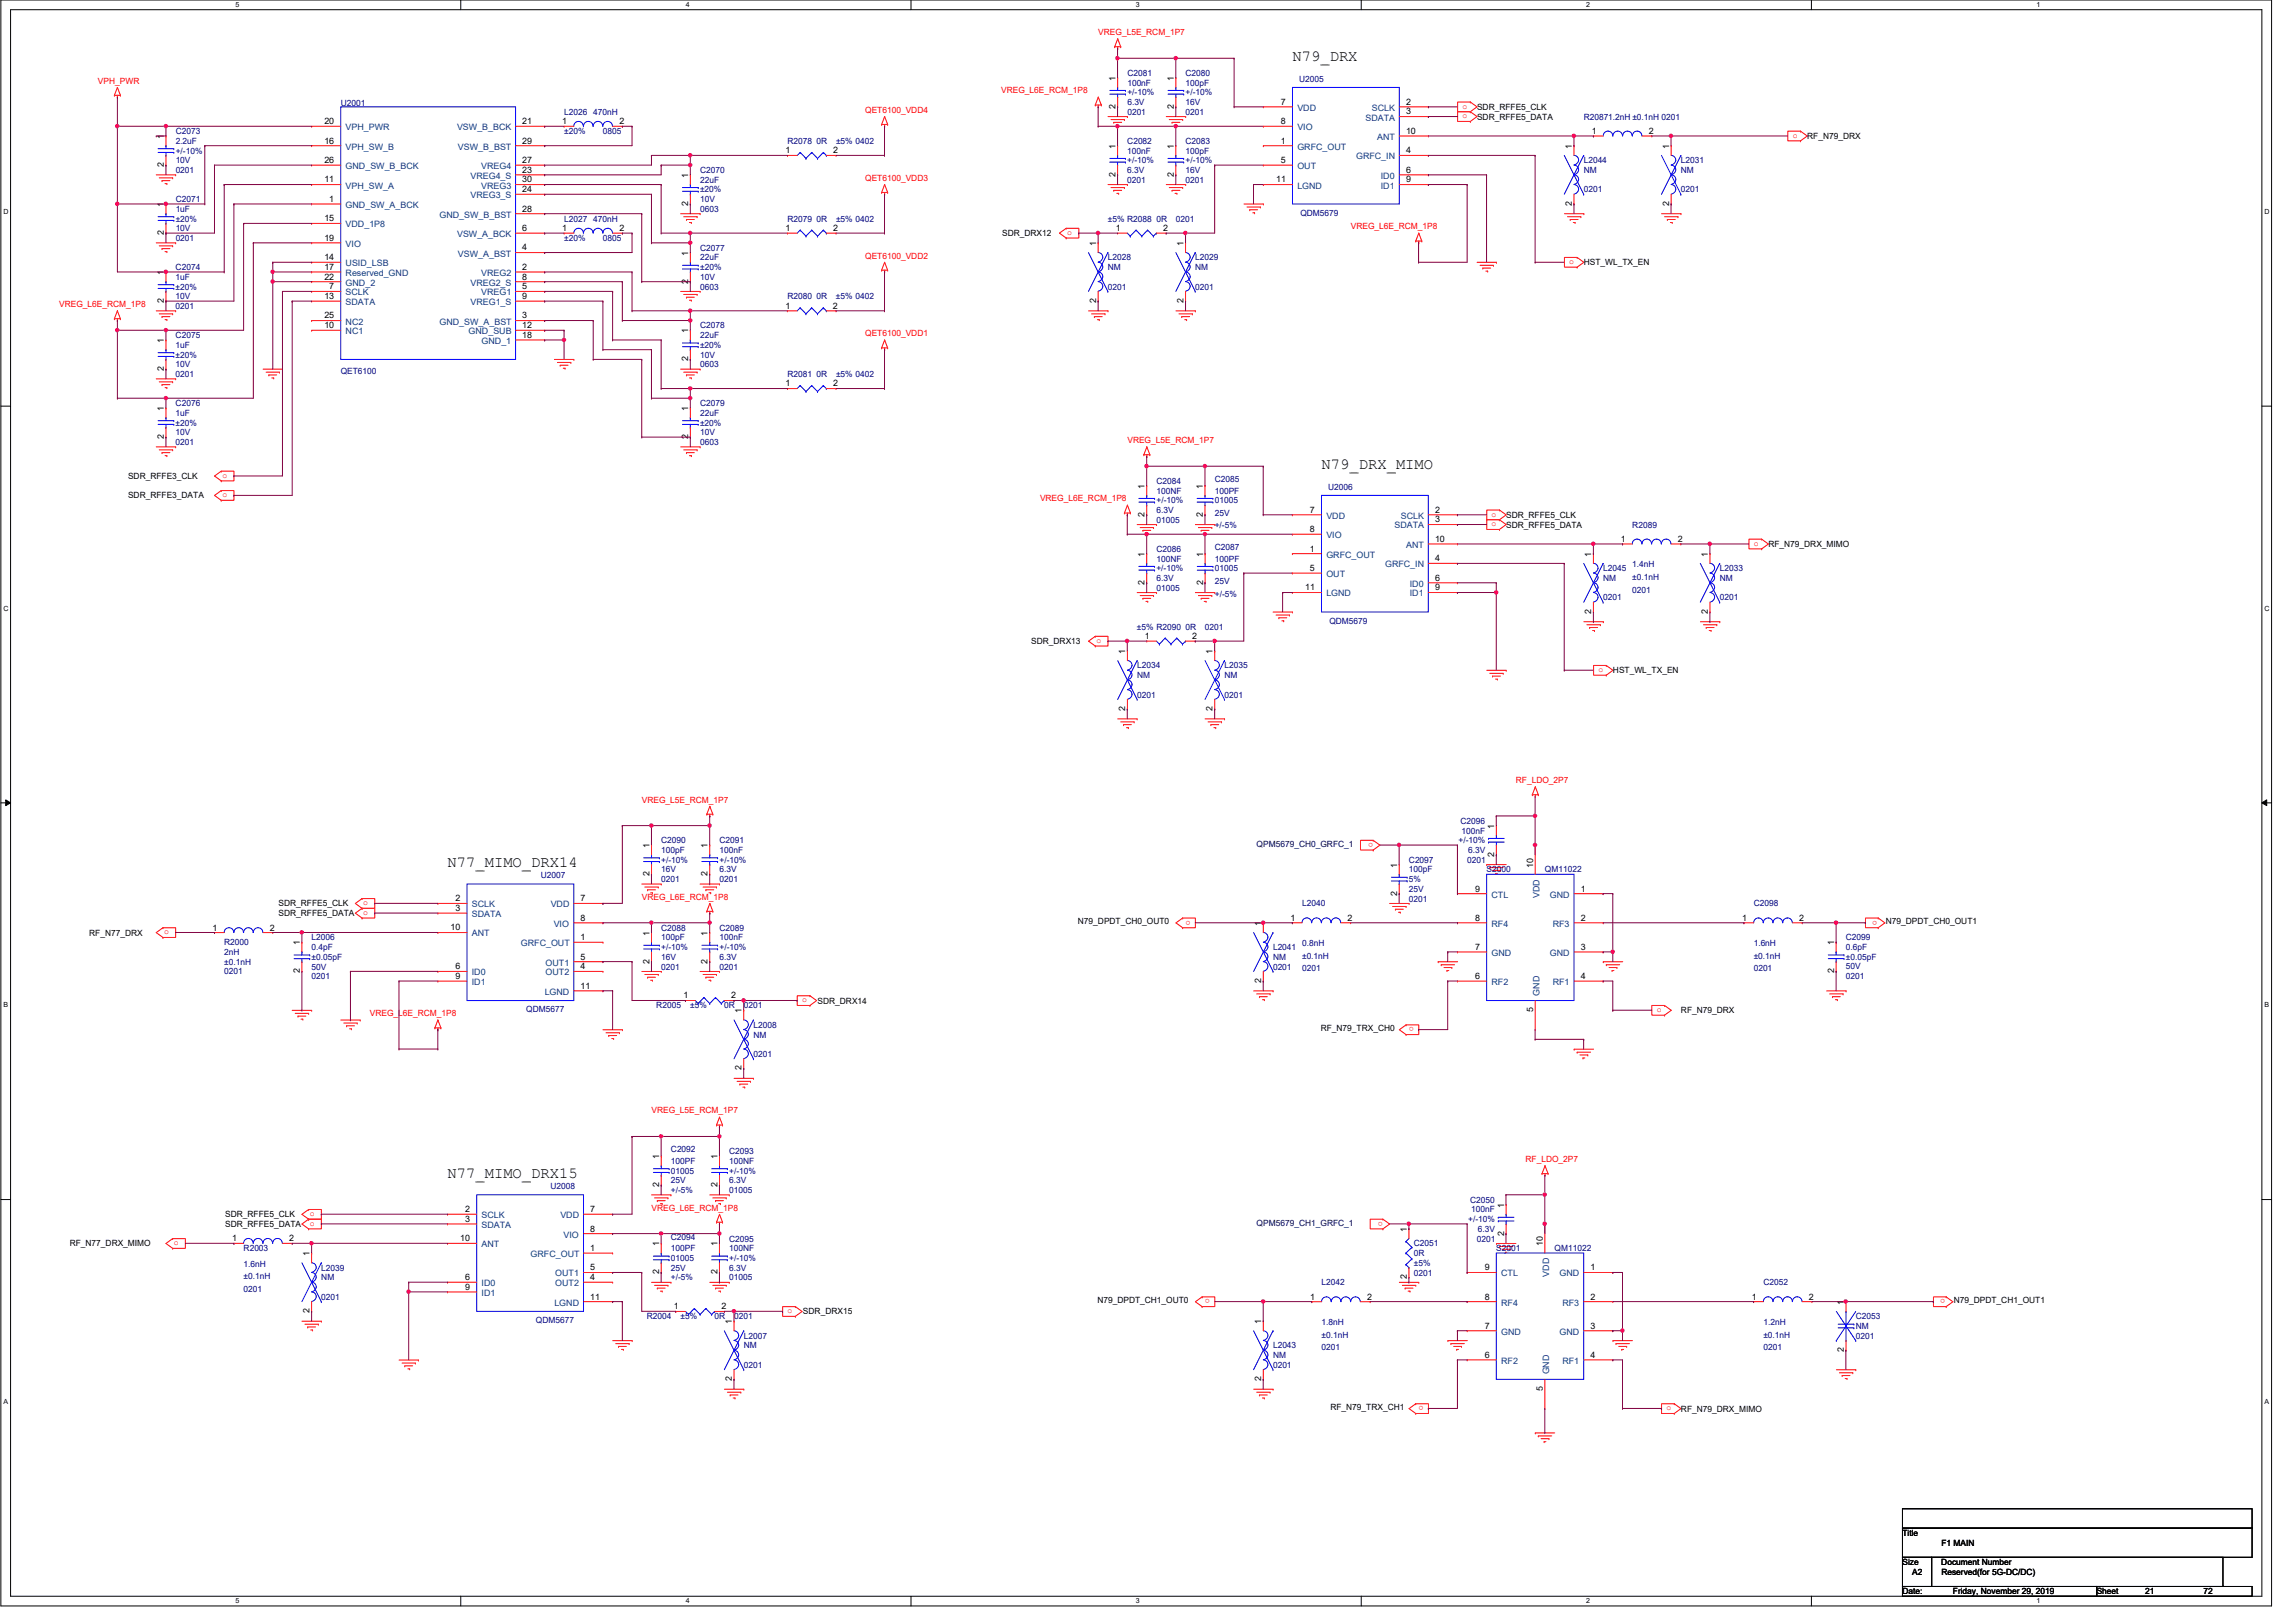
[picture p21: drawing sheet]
<svg xmlns="http://www.w3.org/2000/svg" width="420mm" height="297mm" viewBox="0 0 420 297" stroke-linecap="round" stroke-linejoin="round" font-family="sans-serif">
<defs><g id="words">
<g font-size="2.8">
<text x="236.6" y="11.1">N79_DRX</text>
<text x="242" y="85.8">N79_DRX_MIMO</text>
<text x="81.9" y="158.7">N77_MIMO_DRX14</text>
<text x="81.9" y="215.6">N77_MIMO_DRX15</text>
</g>
<g font-size="1.6" fill="#f00">
<text x="201.1" y="6.4">VREG_L5E_RCM_1P7</text>
<text x="17.9" y="15.3">VPH_PWR</text>
<text x="183.3" y="17.1">VREG_L6E_RCM_1P8</text>
<text x="158.4" y="20.7">QET6100_VDD4</text>
<text x="267.7" y="21.7">o</text>
<text x="267.7" y="19.9">o</text>
<text x="328.2" y="25.2">o</text>
<text x="158.4" y="33.1">QET6100_VDD3</text>
<text x="247.3" y="42">VREG_L6E_RCM_1P8</text>
<text x="158.4" y="47.3">QET6100_VDD2</text>
<text x="195.4" y="43">o</text>
<text x="287.3" y="48.3">o</text>
<text x="10.8" y="56.2">VREG_L6E_RCM_1P8</text>
<text x="158.4" y="61.6">QET6100_VDD1</text>
<text x="206.4" y="81.1">VREG_L5E_RCM_1P7</text>
<text x="40.7" y="87.5">o</text>
<text x="40.7" y="91">o</text>
<text x="190.4" y="91.8">VREG_L6E_RCM_1P8</text>
<text x="273.1" y="94.6">o</text>
<text x="273.1" y="96.3">o</text>
<text x="321.1" y="99.9">o</text>
<text x="200.7" y="117.7">o</text>
<text x="292.6" y="123">o</text>
<text x="277.5" y="143.3">RF_LDO_2P7</text>
<text x="117.5" y="146.9">VREG_L5E_RCM_1P7</text>
<text x="251.4" y="154.3" transform="rotate(180 251.4 154.3)">o</text>
<text x="66.5" y="167.5">o</text>
<text x="66.5" y="165.7">o</text>
<text x="117.5" y="164.7">VREG_L6E_RCM_1P8</text>
<text x="30" y="171">o</text>
<text x="218" y="168.5" transform="rotate(180 218 168.5)">o</text>
<text x="343.6" y="168.5" transform="rotate(180 343.6 168.5)">o</text>
<text x="146.8" y="183.5">o</text>
<text x="303.3" y="185.2">o</text>
<text x="67.7" y="186">VREG_L6E_RCM_1P8</text>
<text x="258.9" y="188" transform="rotate(180 258.9 188)">o</text>
<text x="119.3" y="203.8">VREG_L5E_RCM_1P7</text>
<text x="279.3" y="212.7">RF_LDO_2P7</text>
<text x="119.3" y="221.6">VREG_L6E_RCM_1P8</text>
<text x="31.8" y="227.9">o</text>
<text x="56.7" y="224.4">o</text>
<text x="56.7" y="222.6">o</text>
<text x="253.2" y="223.6" transform="rotate(180 253.2 223.6)">o</text>
<text x="221.5" y="237.8" transform="rotate(180 221.5 237.8)">o</text>
<text x="356.1" y="237.8" transform="rotate(180 356.1 237.8)">o</text>
<text x="144.2" y="240.4">o</text>
<text x="260.6" y="257.4" transform="rotate(180 260.6 257.4)">o</text>
<text x="305.1" y="258.1">o</text>
</g>
<g font-size="1.6">
<text x="204.2" y="14.8" transform="rotate(-90 204.2 14.8)">1</text>
<text x="214.9" y="14.8" transform="rotate(-90 214.9 14.8)">1</text>
<text x="59.4" y="22.7">20</text>
<text x="95.6" y="22.7">21</text>
<text x="102.9" y="22.7">1</text>
<text x="113.4" y="22.7">2</text>
<text x="204.2" y="19.9" transform="rotate(-90 204.2 19.9)">2</text>
<text x="214.9" y="19.9" transform="rotate(-90 214.9 19.9)">2</text>
<text x="234.5" y="22.7">8</text>
<text x="234.5" y="19.2">7</text>
<text x="257.4" y="21">3</text>
<text x="257.4" y="19.2">2</text>
<text x="270.4" y="21.9">SDR_RFFE5_DATA</text>
<text x="270.4" y="20.1">SDR_RFFE5_CLK</text>
<text x="30" y="25.4" transform="rotate(-90 30 25.4)">1</text>
<text x="59.4" y="29.8">26</text>
<text x="59.4" y="26.3">16</text>
<text x="95.6" y="26.3">29</text>
<text x="95.6" y="29.8">27</text>
<text x="143.8" y="28.1">1</text>
<text x="152.5" y="28.1">2</text>
<text x="204.2" y="27.2" transform="rotate(-90 204.2 27.2)">1</text>
<text x="214.9" y="27.2" transform="rotate(-90 214.9 27.2)">1</text>
<text x="234.5" y="26.3">1</text>
<text x="234.5" y="29.8">5</text>
<text x="257.4" y="28.1">4</text>
<text x="257.4" y="24.5">10</text>
<text x="287.8" y="27.2" transform="rotate(-90 287.8 27.2)">1</text>
<text x="291.4" y="24.5">1</text>
<text x="301.9" y="24.5">2</text>
<text x="305.6" y="27.2" transform="rotate(-90 305.6 27.2)">1</text>
<text x="330.9" y="25.4">RF_N79_DRX</text>
<text x="30" y="30.6" transform="rotate(-90 30 30.6)">2</text>
<text x="59.4" y="33.4">11</text>
<text x="95.6" y="33.4">30</text>
<text x="95.6" y="35.2">24</text>
<text x="95.6" y="31.6">23</text>
<text x="126" y="32.6" transform="rotate(-90 126 32.6)">1</text>
<text x="204.2" y="32.3" transform="rotate(-90 204.2 32.3)">2</text>
<text x="214.9" y="32.3" transform="rotate(-90 214.9 32.3)">2</text>
<text x="233.6" y="33.4">11</text>
<text x="257.4" y="33.4">9</text>
<text x="257.4" y="31.6">6</text>
<text x="30" y="37.9" transform="rotate(-90 30 37.9)">1</text>
<text x="59.4" y="40.5">15</text>
<text x="60.3" y="37">1</text>
<text x="95.6" y="38.7">28</text>
<text x="126" y="37.7" transform="rotate(-90 126 37.7)">2</text>
<text x="287.8" y="37.7" transform="rotate(-90 287.8 37.7)">2</text>
<text x="305.6" y="37.7" transform="rotate(-90 305.6 37.7)">2</text>
<text x="30" y="43" transform="rotate(-90 30 43)">2</text>
<text x="59.4" y="44.1">19</text>
<text x="59.4" y="47.6">14</text>
<text x="95.6" y="42.3">6</text>
<text x="95.6" y="45.8">4</text>
<text x="102.9" y="42.3">1</text>
<text x="113.4" y="42.3">2</text>
<text x="126" y="46.8" transform="rotate(-90 126 46.8)">1</text>
<text x="143.8" y="42.3">1</text>
<text x="152.5" y="42.3">2</text>
<text x="183.5" y="43.2">SDR_DRX12</text>
<text x="200.7" y="45" transform="rotate(-90 200.7 45)">1</text>
<text x="204.3" y="42.3">1</text>
<text x="212.9" y="42.3">2</text>
<text x="216.7" y="45" transform="rotate(-90 216.7 45)">1</text>
<text x="30" y="50.3" transform="rotate(-90 30 50.3)">1</text>
<text x="59.4" y="51.2">22</text>
<text x="59.4" y="49.4">17</text>
<text x="60.3" y="53">7</text>
<text x="95.6" y="51.2">8</text>
<text x="95.6" y="53">5</text>
<text x="95.6" y="49.4">2</text>
<text x="126" y="51.9" transform="rotate(-90 126 51.9)">2</text>
<text x="290" y="48.6">HST_WL_TX_EN</text>
<text x="30" y="55.5" transform="rotate(-90 30 55.5)">2</text>
<text x="59.4" y="58.3">25</text>
<text x="59.4" y="54.7">13</text>
<text x="95.6" y="54.7">9</text>
<text x="95.6" y="58.3">3</text>
<text x="143.8" y="56.5">1</text>
<text x="152.5" y="56.5">2</text>
<text x="200.7" y="55.4" transform="rotate(-90 200.7 55.4)">2</text>
<text x="216.7" y="55.4" transform="rotate(-90 216.7 55.4)">2</text>
<text x="30" y="62.8" transform="rotate(-90 30 62.8)">1</text>
<text x="59.4" y="60.1">10</text>
<text x="95.6" y="61.8">18</text>
<text x="95.6" y="60.1">12</text>
<text x="126" y="61" transform="rotate(-90 126 61)">1</text>
<text x="30" y="67.9" transform="rotate(-90 30 67.9)">2</text>
<text x="126" y="66.1" transform="rotate(-90 126 66.1)">2</text>
<text x="143.8" y="70.7">1</text>
<text x="152.5" y="70.7">2</text>
<text x="30" y="75.2" transform="rotate(-90 30 75.2)">1</text>
<text x="126" y="75.2" transform="rotate(-90 126 75.2)">1</text>
<text x="30" y="80.3" transform="rotate(-90 30 80.3)">2</text>
<text x="126" y="80.3" transform="rotate(-90 126 80.3)">2</text>
<text x="23.4" y="87.7">SDR_RFFE3_CLK</text>
<text x="209.6" y="89.4" transform="rotate(-90 209.6 89.4)">1</text>
<text x="220.2" y="89.4" transform="rotate(-90 220.2 89.4)">1</text>
<text x="23.4" y="91.2">SDR_RFFE3_DATA</text>
<text x="209.6" y="94.6" transform="rotate(-90 209.6 94.6)">2</text>
<text x="220.2" y="94.6" transform="rotate(-90 220.2 94.6)">2</text>
<text x="239.8" y="93.8">7</text>
<text x="262.7" y="95.6">3</text>
<text x="262.7" y="93.8">2</text>
<text x="275.7" y="94.8">SDR_RFFE5_CLK</text>
<text x="209.6" y="101.9" transform="rotate(-90 209.6 101.9)">1</text>
<text x="220.2" y="101.9" transform="rotate(-90 220.2 101.9)">1</text>
<text x="239.8" y="97.4">8</text>
<text x="239.8" y="101">1</text>
<text x="262.7" y="99.2">10</text>
<text x="275.7" y="96.6">SDR_RFFE5_DATA</text>
<text x="291.3" y="101.9" transform="rotate(-90 291.3 101.9)">1</text>
<text x="296.7" y="99.2">1</text>
<text x="307.2" y="99.2">2</text>
<text x="312.7" y="101.9" transform="rotate(-90 312.7 101.9)">1</text>
<text x="323.7" y="100.1">RF_N79_DRX_MIMO</text>
<text x="209.6" y="107" transform="rotate(-90 209.6 107)">2</text>
<text x="220.2" y="107" transform="rotate(-90 220.2 107)">2</text>
<text x="239.8" y="104.5">5</text>
<text x="262.7" y="102.7">4</text>
<text x="262.7" y="106.3">6</text>
<text x="238.9" y="108.1">11</text>
<text x="262.7" y="108.1">9</text>
<text x="291.3" y="112.3" transform="rotate(-90 291.3 112.3)">2</text>
<text x="312.7" y="112.3" transform="rotate(-90 312.7 112.3)">2</text>
<text x="188.8" y="117.9">SDR_DRX13</text>
<text x="206" y="119.7" transform="rotate(-90 206 119.7)">1</text>
<text x="209.6" y="117">1</text>
<text x="218.3" y="117">2</text>
<text x="222" y="119.7" transform="rotate(-90 222 119.7)">1</text>
<text x="295.3" y="123.2">HST_WL_TX_EN</text>
<text x="206" y="130.1" transform="rotate(-90 206 130.1)">2</text>
<text x="222" y="130.1" transform="rotate(-90 222 130.1)">2</text>
<text x="118.9" y="155.2" transform="rotate(-90 118.9 155.2)">1</text>
<text x="129.6" y="155.2" transform="rotate(-90 129.6 155.2)">1</text>
<text x="273.6" y="151.7" transform="rotate(-90 273.6 151.7)">1</text>
<text x="118.9" y="160.4" transform="rotate(-90 118.9 160.4)">2</text>
<text x="129.6" y="160.3" transform="rotate(-90 129.6 160.3)">2</text>
<text x="255.8" y="158.8" transform="rotate(-90 255.8 158.8)">1</text>
<text x="273.6" y="156.8" transform="rotate(-90 273.6 156.8)">2</text>
<text x="280.7" y="158.8" transform="rotate(-90 280.7 158.8)">10</text>
<text x="51" y="167.7">SDR_RFFE5_DATA</text>
<text x="51" y="165.9">SDR_RFFE5_CLK</text>
<text x="83.4" y="166.7">3</text>
<text x="83.4" y="165">2</text>
<text x="106.3" y="165">7</text>
<text x="255.8" y="163.9" transform="rotate(-90 255.8 163.9)">2</text>
<text x="270.1" y="163.2">9</text>
<text x="289.4" y="163.2">1</text>
<text x="16.3" y="171.2">RF_N77_DRX</text>
<text x="38.9" y="170.3">1</text>
<text x="49.4" y="170.3">2</text>
<text x="54.9" y="173" transform="rotate(-90 54.9 173)">1</text>
<text x="82.5" y="170.3">10</text>
<text x="106.3" y="168.5">8</text>
<text x="106.3" y="172.1">1</text>
<text x="118.9" y="171.2" transform="rotate(-90 118.9 171.2)">1</text>
<text x="129.6" y="171.2" transform="rotate(-90 129.6 171.2)">1</text>
<text x="197.3" y="169.1">N79_DPDT_CH0_OUT0</text>
<text x="230.9" y="169.4" transform="rotate(-90 230.9 169.4)">1</text>
<text x="236.3" y="168.5">1</text>
<text x="246.7" y="168.5">2</text>
<text x="270.1" y="168.5">8</text>
<text x="270.1" y="173.8">7</text>
<text x="289.4" y="173.8">3</text>
<text x="289.4" y="168.5">2</text>
<text x="318.9" y="168.5">1</text>
<text x="329.4" y="168.5">2</text>
<text x="335.8" y="173" transform="rotate(-90 335.8 173)">1</text>
<text x="345.3" y="169.1">N79_DPDT_CH0_OUT1</text>
<text x="54.9" y="178.1" transform="rotate(-90 54.9 178.1)">2</text>
<text x="83.4" y="179.2">9</text>
<text x="83.4" y="177.4">6</text>
<text x="106.3" y="177.4">4</text>
<text x="106.3" y="175.6">5</text>
<text x="118.9" y="176.3" transform="rotate(-90 118.9 176.3)">2</text>
<text x="129.6" y="176.3" transform="rotate(-90 129.6 176.3)">2</text>
<text x="230.9" y="179.9" transform="rotate(-90 230.9 179.9)">2</text>
<text x="270.1" y="179.2">6</text>
<text x="289.4" y="179.2">4</text>
<text x="335.8" y="178.1" transform="rotate(-90 335.8 178.1)">2</text>
<text x="106.3" y="181">11</text>
<text x="125.2" y="182.7">1</text>
<text x="133.8" y="182.7">2</text>
<text x="135.8" y="185.4" transform="rotate(-90 135.8 185.4)">1</text>
<text x="149.7" y="183.7">SDR_DRX14</text>
<text x="280.7" y="185.2" transform="rotate(-90 280.7 185.2)">5</text>
<text x="307.7" y="185.5">RF_N79_DRX</text>
<text x="241.8" y="188.7">RF_N79_TRX_CH0</text>
<text x="135.8" y="195.9" transform="rotate(-90 135.8 195.9)">2</text>
<text x="120.7" y="212.1" transform="rotate(-90 120.7 212.1)">1</text>
<text x="131.3" y="212.1" transform="rotate(-90 131.3 212.1)">1</text>
<text x="85.2" y="221.8">2</text>
<text x="108.1" y="221.8">7</text>
<text x="120.7" y="217.2" transform="rotate(-90 120.7 217.2)">2</text>
<text x="131.3" y="217.2" transform="rotate(-90 131.3 217.2)">2</text>
<text x="275.4" y="221" transform="rotate(-90 275.4 221)">1</text>
<text x="41.2" y="224.6">SDR_RFFE5_DATA</text>
<text x="41.2" y="222.8">SDR_RFFE5_CLK</text>
<text x="42.5" y="227.2">1</text>
<text x="52.9" y="227.2">2</text>
<text x="84.3" y="227.2">10</text>
<text x="85.2" y="223.6">3</text>
<text x="108.1" y="225.4">8</text>
<text x="257.6" y="225.4" transform="rotate(-90 257.6 225.4)">1</text>
<text x="275.4" y="226.1" transform="rotate(-90 275.4 226.1)">2</text>
<text x="12.8" y="228.1">RF_N77_DRX_MIMO</text>
<text x="56.7" y="229.9" transform="rotate(-90 56.7 229.9)">1</text>
<text x="108.1" y="229">1</text>
<text x="108.1" y="232.5">5</text>
<text x="120.7" y="233.2" transform="rotate(-90 120.7 233.2)">2</text>
<text x="120.7" y="228.1" transform="rotate(-90 120.7 228.1)">1</text>
<text x="131.3" y="233.2" transform="rotate(-90 131.3 233.2)">2</text>
<text x="131.3" y="228.1" transform="rotate(-90 131.3 228.1)">1</text>
<text x="271.8" y="232.5">9</text>
<text x="282.4" y="228.1" transform="rotate(-90 282.4 228.1)">10</text>
<text x="291.2" y="232.5">1</text>
<text x="85.2" y="236.1">9</text>
<text x="85.2" y="234.3">6</text>
<text x="108.1" y="237.8">11</text>
<text x="108.1" y="234.3">4</text>
<text x="123.4" y="239.6">1</text>
<text x="132.1" y="239.6">2</text>
<text x="200.9" y="238.5">N79_DPDT_CH1_OUT0</text>
<text x="239.8" y="237.9">1</text>
<text x="250.3" y="237.9">2</text>
<text x="257.6" y="234.1" transform="rotate(-90 257.6 234.1)">2</text>
<text x="271.8" y="237.8">8</text>
<text x="291.2" y="237.8">2</text>
<text x="320.7" y="237.8">1</text>
<text x="331.2" y="237.8">2</text>
<text x="337.6" y="238.8" transform="rotate(-90 337.6 238.8)">1</text>
<text x="357.7" y="238.5">N79_DPDT_CH1_OUT1</text>
<text x="56.7" y="240.3" transform="rotate(-90 56.7 240.3)">2</text>
<text x="134" y="242.3" transform="rotate(-90 134 242.3)">1</text>
<text x="147" y="240.6">SDR_DRX15</text>
<text x="230.9" y="242.3" transform="rotate(-90 230.9 242.3)">1</text>
<text x="271.8" y="243.2">7</text>
<text x="291.2" y="243.2">3</text>
<text x="271.8" y="248.5">6</text>
<text x="291.2" y="248.5">4</text>
<text x="337.6" y="247.5" transform="rotate(-90 337.6 247.5)">2</text>
<text x="134" y="252.8" transform="rotate(-90 134 252.8)">2</text>
<text x="230.9" y="252.8" transform="rotate(-90 230.9 252.8)">2</text>
<text x="282.4" y="254.6" transform="rotate(-90 282.4 254.6)">5</text>
<text x="243.6" y="258">RF_N79_TRX_CH1</text>
<text x="307.7" y="258.4">RF_N79_DRX_MIMO</text>
<text x="348.3" y="281.1">Title</text>
<text x="348.3" y="286.5">Size</text>
<text x="355.4" y="286.5">Document Number</text>
<text x="355.4" y="282.9">F1 MAIN</text>
<text x="348.3" y="291.8">Date:</text>
<text x="350.1" y="288.2">A2</text>
<text x="355.4" y="288.2">Reserved(for 5G-DC/DC)</text>
<text x="357.5" y="291.8">Friday, November 29, 2019</text>
<text x="383.9" y="291.8">Sheet</text>
<text x="392.7" y="291.8">21</text>
<text x="403.4" y="291.8">72</text>
</g>
<g font-size="1.6" fill="#000080">
<text x="206.4" y="13.9">C2081</text>
<text x="206.4" y="15.7">100nF</text>
<text x="206.4" y="17.4">+/-10%</text>
<text x="217" y="13.9">C2080</text>
<text x="217" y="15.7">100pF</text>
<text x="217" y="17.4">+/-10%</text>
<text x="237.9" y="14.9">U2005</text>
<text x="62.4" y="19.4">U2001</text>
<text x="103.3" y="21">L2026 470nH</text>
<text x="206.4" y="21">0201</text>
<text x="206.4" y="19.2">6.3V</text>
<text x="217" y="21">0201</text>
<text x="217" y="19.2">16V</text>
<text x="290" y="21.9">R20871.2nH ±0.1nH 0201</text>
<text x="32.2" y="24.6">C2073</text>
<text x="32.2" y="26.3">2.2uF</text>
<text x="32.2" y="29.9">10V</text>
<text x="32.2" y="28.1">+/-10%</text>
<text x="103.3" y="24.6">±20%</text>
<text x="110.4" y="24.6">0805</text>
<text x="144.2" y="26.3">R2078 0R</text>
<text x="153.1" y="26.3">±5% 0402</text>
<text x="206.4" y="26.3">C2082</text>
<text x="206.4" y="28.1">100nF</text>
<text x="206.4" y="29.9">+/-10%</text>
<text x="217" y="26.3">C2083</text>
<text x="217" y="28.1">100pF</text>
<text x="217" y="29.9">+/-10%</text>
<text x="289.9" y="29.9">L2044</text>
<text x="307.7" y="29.9">L2031</text>
<text x="32.2" y="31.7">0201</text>
<text x="128.2" y="31.7">C2070</text>
<text x="128.2" y="33.4">22uF</text>
<text x="128.2" y="35.2">±20%</text>
<text x="206.4" y="33.4">0201</text>
<text x="206.4" y="31.7">6.3V</text>
<text x="217" y="33.4">0201</text>
<text x="217" y="31.7">16V</text>
<text x="289.9" y="31.7">NM</text>
<text x="289.9" y="35.2">0201</text>
<text x="307.7" y="31.7">NM</text>
<text x="307.7" y="35.2">0201</text>
<text x="32.2" y="37">C2071</text>
<text x="32.2" y="38.8">1uF</text>
<text x="32.2" y="40.6">±20%</text>
<text x="103.3" y="40.6">L2027 470nH</text>
<text x="128.2" y="38.8">0603</text>
<text x="128.2" y="37">10V</text>
<text x="144.2" y="40.6">R2079 0R</text>
<text x="153.1" y="40.6">±5% 0402</text>
<text x="202.8" y="40.5">±5% R2088 0R</text>
<text x="215.3" y="40.5">0201</text>
<text x="238.1" y="39.5">QDM5679</text>
<text x="32.2" y="44.1">0201</text>
<text x="32.2" y="42.3">10V</text>
<text x="103.3" y="44.1">±20%</text>
<text x="110.4" y="44.1">0805</text>
<text x="128.2" y="45.9">C2077</text>
<text x="128.2" y="47.7">22uF</text>
<text x="202.8" y="47.7">L2028</text>
<text x="218.8" y="47.7">L2029</text>
<text x="32.2" y="49.4">C2074</text>
<text x="32.2" y="51.2">1uF</text>
<text x="32.2" y="53">±20%</text>
<text x="128.2" y="53">0603</text>
<text x="128.2" y="51.2">10V</text>
<text x="128.2" y="49.4">±20%</text>
<text x="202.8" y="49.4">NM</text>
<text x="202.8" y="53">0201</text>
<text x="218.8" y="49.4">NM</text>
<text x="218.8" y="53">0201</text>
<text x="32.2" y="56.6">0201</text>
<text x="32.2" y="54.8">10V</text>
<text x="144.2" y="54.8">R2080 0R</text>
<text x="153" y="54.8">±5% 0402</text>
<text x="32.2" y="61.9">C2075</text>
<text x="32.2" y="63.7">1uF</text>
<text x="32.2" y="65.4">±20%</text>
<text x="128.2" y="60.1">C2078</text>
<text x="128.2" y="61.9">22uF</text>
<text x="128.2" y="65.4">10V</text>
<text x="128.2" y="63.7">±20%</text>
<text x="32.2" y="69">0201</text>
<text x="32.2" y="67.2">10V</text>
<text x="62.4" y="68.4">QET6100</text>
<text x="128.2" y="67.2">0603</text>
<text x="144.2" y="69">R2081 0R</text>
<text x="153.1" y="69">±5% 0402</text>
<text x="32.2" y="74.3">C2076</text>
<text x="32.2" y="76.1">1uF</text>
<text x="32.2" y="77.9">±20%</text>
<text x="128.2" y="74.3">C2079</text>
<text x="128.2" y="76.1">22uF</text>
<text x="128.2" y="77.9">±20%</text>
<text x="32.2" y="81.4">0201</text>
<text x="32.2" y="79.7">10V</text>
<text x="128.2" y="81.4">0603</text>
<text x="128.2" y="79.7">10V</text>
<text x="211.7" y="88.6">C2084</text>
<text x="222.4" y="88.2">C2085</text>
<text x="243.2" y="89.6">U2006</text>
<text x="211.7" y="90.3">100NF</text>
<text x="211.7" y="95.7">01005</text>
<text x="211.7" y="93.9">6.3V</text>
<text x="211.7" y="92.1">+/-10%</text>
<text x="222.4" y="90.3">100PF</text>
<text x="222.4" y="92.1">01005</text>
<text x="222.4" y="94.4">25V</text>
<text x="211.7" y="101">C2086</text>
<text x="222.4" y="96.7">+/-5%</text>
<text x="222.4" y="100.7">C2087</text>
<text x="298.8" y="96.6">R2089</text>
<text x="211.7" y="102.8">100NF</text>
<text x="211.7" y="106.3">6.3V</text>
<text x="211.7" y="104.5">+/-10%</text>
<text x="222.4" y="102.8">100PF</text>
<text x="222.4" y="104.6">01005</text>
<text x="222.4" y="106.9">25V</text>
<text x="293.5" y="104.6">L2045</text>
<text x="293.5" y="106.3">NM</text>
<text x="298.8" y="103.8">1.4nH</text>
<text x="298.8" y="106.2">±0.1nH</text>
<text x="314.8" y="104.6">L2033</text>
<text x="314.8" y="106.3">NM</text>
<text x="211.7" y="108.1">01005</text>
<text x="222.4" y="109.2">+/-5%</text>
<text x="293.5" y="109.9">0201</text>
<text x="298.8" y="108.4">0201</text>
<text x="314.8" y="109.9">0201</text>
<text x="208.2" y="115.2">±5% R2090 0R</text>
<text x="220.6" y="115.2">0201</text>
<text x="243.4" y="114.2">QDM5679</text>
<text x="208.2" y="122.3">L2034</text>
<text x="208.2" y="124.1">NM</text>
<text x="224.2" y="122.3">L2035</text>
<text x="224.2" y="124.1">NM</text>
<text x="208.2" y="127.7">0201</text>
<text x="224.2" y="127.7">0201</text>
<text x="121.1" y="154.3">C2090</text>
<text x="131.7" y="154.3">C2091</text>
<text x="267" y="154.3">+/-10%</text>
<text x="267.4" y="150.8">C2096</text>
<text x="267.6" y="152.6">100nF</text>
<text x="99" y="160.7">U2007</text>
<text x="121.1" y="156.1">100pF</text>
<text x="121.1" y="161.5">0201</text>
<text x="121.1" y="159.7">16V</text>
<text x="121.1" y="157.9">+/-10%</text>
<text x="131.7" y="156.1">100nF</text>
<text x="131.7" y="161.4">0201</text>
<text x="131.7" y="159.7">6.3V</text>
<text x="131.7" y="157.9">+/-10%</text>
<text x="257.9" y="157.9">C2097</text>
<text x="257.9" y="159.7">100pF</text>
<text x="257.9" y="161.4">5%</text>
<text x="268.6" y="157.9">0201</text>
<text x="268.8" y="156.1">6.3V</text>
<text x="272.2" y="159.7">S2000</text>
<text x="282.8" y="159.7">QM11022</text>
<text x="238.4" y="165.9">L2040</text>
<text x="257.9" y="165">0201</text>
<text x="257.9" y="163.2">25V</text>
<text x="321.1" y="165.9">C2098</text>
<text x="41.1" y="173">R2000</text>
<text x="57.1" y="172.1">L2006</text>
<text x="57.1" y="173.9">0.4pF</text>
<text x="121.1" y="170.3">C2088</text>
<text x="121.1" y="172.1">100pF</text>
<text x="121.1" y="173.9">+/-10%</text>
<text x="131.7" y="170.3">C2089</text>
<text x="131.7" y="172.1">100nF</text>
<text x="131.7" y="173.9">+/-10%</text>
<text x="233.1" y="173.9">L2041</text>
<text x="238.4" y="173.2">0.8nH</text>
<text x="321.1" y="173.2">1.6nH</text>
<text x="337.9" y="172.1">C2099</text>
<text x="337.9" y="173.9">0.6pF</text>
<text x="41.1" y="174.8">2nH</text>
<text x="41.1" y="176.6">±0.1nH</text>
<text x="41.1" y="178.3">0201</text>
<text x="57.1" y="179.2">0201</text>
<text x="57.1" y="177.5">50V</text>
<text x="57.1" y="175.7">±0.05pF</text>
<text x="121.1" y="177.4">0201</text>
<text x="121.1" y="175.7">16V</text>
<text x="131.7" y="177.4">0201</text>
<text x="131.7" y="175.7">6.3V</text>
<text x="233.1" y="175.7">NM</text>
<text x="233.1" y="177.4">0201</text>
<text x="238.4" y="175.5">±0.1nH</text>
<text x="238.4" y="177.8">0201</text>
<text x="321.1" y="175.5">±0.1nH</text>
<text x="321.1" y="177.8">0201</text>
<text x="337.9" y="179.2">0201</text>
<text x="337.9" y="177.4">50V</text>
<text x="337.9" y="175.7">±0.05pF</text>
<text x="96.3" y="185.3">QDM5677</text>
<text x="120.2" y="184.5">R2005</text>
<text x="126.4" y="184.5">±5%</text>
<text x="132.6" y="184.5">0R</text>
<text x="136.2" y="184.5">0201</text>
<text x="137.9" y="188.1">L2008</text>
<text x="137.9" y="189.9">NM</text>
<text x="137.9" y="193.4">0201</text>
<text x="122.8" y="210.9">C2092</text>
<text x="122.8" y="213">100PF</text>
<text x="122.8" y="214.8">01005</text>
<text x="133.5" y="211.2">C2093</text>
<text x="133.5" y="213">100NF</text>
<text x="133.5" y="214.8">+/-10%</text>
<text x="100.8" y="217.6">U2008</text>
<text x="122.8" y="216.6">25V</text>
<text x="122.8" y="218.3">+/-5%</text>
<text x="133.5" y="218.3">01005</text>
<text x="133.5" y="216.6">6.3V</text>
<text x="269.2" y="220.1">C2050</text>
<text x="269.3" y="221.9">100nF</text>
<text x="122.8" y="226.9">C2094</text>
<text x="133.5" y="227.2">C2095</text>
<text x="268.8" y="223.7">+/-10%</text>
<text x="270.4" y="227.2">0201</text>
<text x="270.6" y="225.5">6.3V</text>
<text x="44.6" y="229">R2003</text>
<text x="44.6" y="231.8">1.6nH</text>
<text x="58.8" y="232.6">L2039</text>
<text x="122.8" y="229">100PF</text>
<text x="122.8" y="230.8">01005</text>
<text x="122.8" y="232.6">25V</text>
<text x="133.5" y="229">100NF</text>
<text x="133.5" y="232.6">6.3V</text>
<text x="133.5" y="230.8">+/-10%</text>
<text x="258.8" y="228.1">C2051</text>
<text x="258.8" y="229.9">0R</text>
<text x="258.8" y="231.7">±5%</text>
<text x="258.8" y="233.4">0201</text>
<text x="273.9" y="229">S2001</text>
<text x="284.6" y="229">QM11022</text>
<text x="44.6" y="234.2">±0.1nH</text>
<text x="44.6" y="236.4">0201</text>
<text x="58.8" y="234.3">NM</text>
<text x="58.8" y="237.9">0201</text>
<text x="122.8" y="234.3">+/-5%</text>
<text x="133.5" y="234.3">01005</text>
<text x="242" y="235.2">L2042</text>
<text x="322.8" y="235.2">C2052</text>
<text x="98.1" y="242.2">QDM5677</text>
<text x="118.4" y="241.5">R2004</text>
<text x="124.6" y="241.5">±5%</text>
<text x="130.8" y="241.5">0R</text>
<text x="134.4" y="241.5">0201</text>
<text x="136.2" y="245">L2007</text>
<text x="242" y="242.5">1.8nH</text>
<text x="242" y="244.8">±0.1nH</text>
<text x="322.8" y="242.5">1.2nH</text>
<text x="322.8" y="244.8">±0.1nH</text>
<text x="339.7" y="241.5">C2053</text>
<text x="339.7" y="243.2">NM</text>
<text x="339.7" y="245">0201</text>
<text x="136.2" y="246.8">NM</text>
<text x="136.2" y="250.3">0201</text>
<text x="233.1" y="246.8">L2043</text>
<text x="233.1" y="248.6">NM</text>
<text x="233.1" y="250.3">0201</text>
<text x="242" y="247.1">0201</text>
<text x="322.8" y="247.1">0201</text>
</g>
<g font-size="1.6" fill="#004080">
<text x="63.3" y="23.8">VPH_PWR</text>
<text x="83.7" y="23.8">VSW_B_BCK</text>
<text x="237.5" y="23.8">VIO</text>
<text x="237.5" y="20.3">VDD</text>
<text x="250" y="22.1">SDATA</text>
<text x="251.1" y="20.3">SCLK</text>
<text x="63.3" y="27.4">VPH_SW_B</text>
<text x="83.8" y="27.4">VSW_B_BST</text>
<text x="237.5" y="27.4">GRFC_OUT</text>
<text x="248.3" y="29.2">GRFC_IN</text>
<text x="252.1" y="25.6">ANT</text>
<text x="63.3" y="30.9">GND_SW_B_BCK</text>
<text x="63.3" y="34.5">VPH_SW_A</text>
<text x="86.1" y="32.7">VREG4_S</text>
<text x="88.1" y="34.5">VREG3</text>
<text x="88.1" y="30.9">VREG4</text>
<text x="237.5" y="34.5">LGND</text>
<text x="237.5" y="30.9">OUT</text>
<text x="252.8" y="34.5">ID1</text>
<text x="252.8" y="32.7">ID0</text>
<text x="63.3" y="41.6">VDD_1P8</text>
<text x="63.3" y="38.1">GND_SW_A_BCK</text>
<text x="80.5" y="39.8">GND_SW_B_BST</text>
<text x="86.1" y="36.3">VREG3_S</text>
<text x="63.3" y="45.2">VIO</text>
<text x="83.7" y="43.4">VSW_A_BCK</text>
<text x="83.8" y="46.9">VSW_A_BST</text>
<text x="63.3" y="52.3">GND_2</text>
<text x="63.3" y="50.5">Reserved_GND</text>
<text x="63.3" y="48.7">USID_LSB</text>
<text x="86.1" y="52.3">VREG2_S</text>
<text x="88.1" y="50.5">VREG2</text>
<text x="63.3" y="59.4">NC2</text>
<text x="63.3" y="55.8">SDATA</text>
<text x="63.3" y="54.1">SCLK</text>
<text x="80.5" y="59.4">GND_SW_A_BST</text>
<text x="86.1" y="55.8">VREG1_S</text>
<text x="88.1" y="54.1">VREG1</text>
<text x="63.3" y="61.2">NC1</text>
<text x="85.8" y="61.2">GND_SUB</text>
<text x="88.2" y="62.9">GND_1</text>
<text x="242.8" y="94.9">VDD</text>
<text x="256.5" y="94.9">SCLK</text>
<text x="242.8" y="98.5">VIO</text>
<text x="255.3" y="96.7">SDATA</text>
<text x="257.4" y="100.3">ANT</text>
<text x="242.8" y="102.1">GRFC_OUT</text>
<text x="242.8" y="105.6">OUT</text>
<text x="253.6" y="103.8">GRFC_IN</text>
<text x="258.1" y="107.4">ID0</text>
<text x="242.8" y="109.2">LGND</text>
<text x="258.1" y="109.2">ID1</text>
<text x="86.4" y="167.8">SDATA</text>
<text x="86.4" y="166.1">SCLK</text>
<text x="100.8" y="166.1">VDD</text>
<text x="273.1" y="164.3">CTL</text>
<text x="281.8" y="164.4" transform="rotate(-90 281.8 164.4)">VDD</text>
<text x="283.7" y="164.3">GND</text>
<text x="86.4" y="171.4">ANT</text>
<text x="95.4" y="173.2">GRFC_OUT</text>
<text x="101.4" y="169.6">VIO</text>
<text x="273.1" y="169.6">RF4</text>
<text x="284.3" y="169.6">RF3</text>
<text x="86.4" y="178.5">ID0</text>
<text x="99.9" y="178.5">OUT2</text>
<text x="99.9" y="176.7">OUT1</text>
<text x="273.1" y="174.9">GND</text>
<text x="283.7" y="174.9">GND</text>
<text x="86.4" y="180.3">ID1</text>
<text x="99.7" y="182.1">LGND</text>
<text x="273.1" y="180.3">RF2</text>
<text x="281.8" y="182.2" transform="rotate(-90 281.8 182.2)">GND</text>
<text x="284.3" y="180.3">RF1</text>
<text x="88.2" y="224.7">SDATA</text>
<text x="88.2" y="222.9">SCLK</text>
<text x="102.6" y="222.9">VDD</text>
<text x="103.1" y="226.5">VIO</text>
<text x="88.2" y="228.3">ANT</text>
<text x="97.1" y="230.1">GRFC_OUT</text>
<text x="101.7" y="233.6">OUT1</text>
<text x="274.8" y="233.6">CTL</text>
<text x="283.6" y="233.7" transform="rotate(-90 283.6 233.7)">VDD</text>
<text x="285.5" y="233.6">GND</text>
<text x="88.2" y="237.2">ID1</text>
<text x="88.2" y="235.4">ID0</text>
<text x="101.5" y="238.9">LGND</text>
<text x="101.7" y="235.4">OUT2</text>
<text x="274.8" y="238.9">RF4</text>
<text x="286" y="238.9">RF3</text>
<text x="274.8" y="244.3">GND</text>
<text x="285.5" y="244.3">GND</text>
<text x="274.8" y="249.6">RF2</text>
<text x="283.6" y="251.6" transform="rotate(-90 283.6 251.6)">GND</text>
<text x="286" y="249.6">RF1</text>
</g>
<g font-size="1.6" fill="#000040">
<text x="230.1" y="155.1">QPM5679_CH0_GRFC_1</text>
<text x="230.1" y="224.4">QPM5679_CH1_GRFC_1</text>
</g>
<g font-size="1.3">
<text x="43.1" y="1.3">5</text>
<text x="125.5" y="1.3">4</text>
<text x="208" y="1.3">3</text>
<text x="290.4" y="1.3">2</text>
<text x="372.8" y="1.3">1</text>
<text x=".6" y="39.2">D</text>
<text x="414.6" y="39.2">D</text>
<text x=".6" y="111.8">C</text>
<text x="414.6" y="111.8">C</text>
<text x=".6" y="184.4">B</text>
<text x="414.6" y="184.4">B</text>
<text x=".6" y="257">A</text>
<text x="414.6" y="257">A</text>
<text x="43.1" y="293.5">5</text>
<text x="125.5" y="293.5">4</text>
<text x="208" y="293.5">3</text>
<text x="290.4" y="293.5">2</text>
<text x="372.8" y="293.5">1</text>
</g>
</g></defs>
<path d="M.2 0h415.7v293.9h-415.7zM1.9 1.8h412.2v290.3h-412.2z" fill="none" stroke="#000" stroke-width=".18"/>
<g fill="#fff">
<path d="M43.1 .2h.7v1.4h-.7z"/>
<path d="M43.1 292.3h.7v1.4h-.7z"/>
</g>
<path d="M84.4 0v1.8M84.4 292.1v1.8" fill="none" stroke="#000" stroke-width=".18"/>
<g fill="#fff">
<path d="M125.5 .2h.7v1.4h-.7z"/>
<path d="M125.5 292.3h.7v1.4h-.7z"/>
</g>
<path d="M166.8 0v1.8M166.8 292.1v1.8" fill="none" stroke="#000" stroke-width=".18"/>
<g fill="#fff">
<path d="M208 .2h.6v1.4h-.6z"/>
<path d="M208 292.3h.6v1.4h-.6z"/>
</g>
<path d="M249.2 0v1.8M249.2 292.1v1.8" fill="none" stroke="#000" stroke-width=".18"/>
<g fill="#fff">
<path d="M290.4 .2h.7v1.4h-.7z"/>
<path d="M290.4 292.3h.7v1.4h-.7z"/>
</g>
<path d="M331.6 0v1.8M331.6 292.1v1.8" fill="none" stroke="#000" stroke-width=".18"/>
<g fill="#fff">
<path d="M372.8 .2h.7v1.4h-.7z"/>
<path d="M372.8 292.3h.7v1.4h-.7z"/>
<path d="M.6 38.1h.9v1.4h-.9z"/>
<path d="M414.6 38.1h.8v1.4h-.8z"/>
<path d="M.6 110.6h.9v1.4h-.9z"/>
<path d="M414.6 110.6h.8v1.4h-.8z"/>
</g>
<path d="M.2 74.3h1.7M414.1 74.3h1.8" fill="none" stroke="#000" stroke-width=".18"/>
<g fill="#fff">
<path d="M.6 183.2h.8v1.4h-.8z"/>
<path d="M414.6 183.2h.8v1.4h-.8z"/>
</g>
<path d="M.2 146.9h1.7M1 146.4l.9 .5-.9 .5zM414.1 146.9l.9-.5v1zM414.1 146.9h1.8" fill="none" stroke="#000" stroke-width=".18"/>
<path d="M1 146.4l.9 .5-.9 .5zM414.1 146.9l.9-.5v1z" fill="#000"/>
<g fill="#fff">
<path d="M.6 255.8h.8v1.4h-.8z"/>
<path d="M414.6 255.8h.8v1.4h-.8z"/>
</g>
<path d="M.2 219.5h1.7M414.1 219.5h1.8M348.3 276.1h64v3.6h-64zM348.3 279.7h64v5.3h-64zM348.3 285h5.3v5.4h-5.3zM348.3 290.4h35.6v1.7h-35.6zM353.6 285h53.4v5.4h-53.4zM383.9 290.4h28.4v1.7h-28.4z" fill="none" stroke="#000" stroke-width=".18"/>
<g fill="none" stroke="#f00" stroke-width=".18">
<path d="M20.9 17.4h.1M20.9 17.4h1.1M21.5 17.8h.1M21.5 16h.1M21.5 17.4v.4M21.5 16l.5 1.4M21.5 16l-.6 1.4M22 17.4h.1M200.5 19.2h.1M200.5 19.2h1.1M201.1 19.6h.1M201.1 17.8h.1"/>
<path d="M201.1 19.2v.4M201.1 17.8l.5 1.4M201.1 17.8l-.6 1.4M201.6 19.2h.1M204.1 8.6h.1M204.1 8.6h1.1M204.6 19.6h.1M204.6 17.8v1.8M204.6 14.2h.1M204.6 14.2v1.8M204.6 8.9h.1M204.6 7.1h.1"/>
<path d="M204.6 8.6v.3M204.6 7.1l.6 1.5M204.6 7.1l-.5 1.5M205.2 8.6h.1M215.3 19.6h.1M215.3 17.8v1.8M215.3 14.2h.1M215.3 14.2v1.8M231.3 19.6h.1M231.3 19.6h5.3M256.2 19.6h5.3M261.5 19.6h.1"/>
<path d="M269.2 18.7h.1M269.2 18.7h-2.3v1.7h2.3M269.2 18.7l1.2 .9-1.2 .8M28.6 32h3.6M29.2 32.6h2.4M29.7 33.1h.1M29.7 33.1h1.4M30.2 33.6h.4M30.4 30.2h.1M30.4 28.4v1.8M30.4 24.9h.1M30.4 24.9v1.8"/>
<path d="M30.4 37.3h.1M30.4 37.3v1.8M30.6 33.6h.1M31.6 32.6h.1M32.2 32h.1M57.1 30.2h.1M57.1 30.2h5.3M57.1 23.1h.1M57.1 23.1h5.3M57.1 26.7h.1M57.1 26.7h5.3M57.1 33.8h.1"/>
<path d="M57.1 33.8h5.3M57.1 37.3h.1M57.1 37.3h5.3M94.4 33.8h5.3M94.4 26.7h5.3M94.4 39.1h5.3M94.4 30.2h5.3M94.4 35.6h5.3M94.4 32h5.3M94.4 23.1h5.3M99.7 33.8h.1M99.7 26.7h.1"/>
<path d="M99.7 39.1h.1M99.7 30.2h.1M99.7 35.6h.1M99.7 32h.1M99.7 23.1h.1M103.3 23.1h.1M103.3 23.1h1.7M112.2 23.1h1.7M113.9 23.1h.1M124.6 39.1h3.6M125.2 39.7h2.4M126.4 37.3h.1"/>
<path d="M126.4 35.6v1.7M126.4 32h.1M126.4 32v1.8M127.6 39.7h.1M128.2 39.1h.1M144.2 28.4h.1M144.2 28.4h1.7M151.3 28.4h1.8M153.1 28.4h.1M161.4 35.2h.1M161.4 35.2h1.1M161.4 22.8h.1"/>
<path d="M161.4 22.8h1.1M162 35.6h.1M162 33.8h.1M162 35.2v.4M162 33.8l.5 1.4M162 33.8l-.6 1.4M162 23.1h.1M162 21.3h.1M162 22.8v.3M162 21.3l.5 1.5M162 21.3l-.6 1.5M162.5 35.2h.1"/>
<path d="M162.5 22.8h.1M202.8 33.8h3.6M202.8 21.3h3.6M203.4 34.3h2.5M203.4 21.9h2.5M203.9 34.8h.1M203.9 34.8h1.4M203.9 22.4h.1M203.9 22.4h1.4M204.5 35.4h.3M204.5 22.9h.3M204.6 32h.1"/>
<path d="M204.6 30.2v1.8M204.6 26.7h.1M204.6 26.7v1.7M204.8 35.4h.1M204.8 22.9h.1M205.9 34.3h.1M205.9 21.9h.1M206.4 33.8h.1M206.4 21.3h.1M213.5 33.8h3.6M213.5 21.3h3.6M214.1 34.3h2.4"/>
<path d="M214.1 21.9h2.4M214.6 34.8h.1M214.6 34.8h1.4M214.6 22.4h.1M214.6 22.4h1.4M215.1 35.4h.4M215.1 22.9h.4M215.3 32h.1M215.3 30.2v1.8M215.3 26.7h.1M215.3 26.7v1.7M215.5 35.4h.1"/>
<path d="M215.5 22.9h.1M216.5 34.3h.1M216.5 21.9h.1M217.1 33.8h.1M217.1 21.3h.1M227.7 37.3h3.6M228.3 37.9h2.4M228.8 38.4h.1M228.8 38.4h1.4M229.3 38.9h.4M229.7 38.9h.1M230.7 37.9h.1"/>
<path d="M231.3 23.1h.1M231.3 23.1h5.3M231.3 33.8h.1M231.3 33.8h5.3M231.3 26.7h.1M231.3 26.7h5.3M231.3 30.2h.1M231.3 30.2h5.3M231.3 37.3h.1M256.2 28.4h5.3M256.2 33.8h5.3M256.2 32h5.3"/>
<path d="M256.2 21.3h5.3M256.2 24.9h5.3M261.5 28.4h.1M261.5 33.8h.1M261.5 32h.1M261.5 21.3h.1M261.5 24.9h.1M269.2 22.2h.1M269.2 20.4h-2.3v1.8h2.3M269.2 20.4l1.2 .9-1.2 .9M269.2 20.4h.1M286.4 39.1h3.6"/>
<path d="M287 39.7h2.4M288.2 37.3h.1M288.2 35.6v1.7M288.2 26.7h.1M288.2 26.7v1.7M289.4 39.7h.1M290 39.1h.1M291.7 24.9h.1M291.7 24.9h1.8M300.6 24.9h1.8M302.4 24.9h.1M304.2 39.1h3.5"/>
<path d="M304.7 39.7h2.5M305.9 37.3h.1M305.9 35.6v1.7M305.9 26.7h.1M305.9 26.7v1.7M307.2 39.7h.1M307.7 39.1h.1M329.6 24h.1M329.6 25.8h.1M329.6 24h-2.3v1.8h2.3M329.6 24l1.3 .9-1.3 .9M20.9 58.3h.1"/>
<path d="M20.9 58.3h1.1M21.5 58.7h.1M21.5 56.9h.1M21.5 58.3v.4M21.5 56.9l.5 1.4M21.5 56.9l-.6 1.4M22 58.3h.1M28.6 56.9h3.6M28.6 44.4h3.6M29.2 57.4h2.4M29.2 45h2.4M29.7 58h.1"/>
<path d="M29.7 58h1.4M29.7 45.5h.1M29.7 45.5h1.4M30.2 58.5h.4M30.2 46.1h.4M30.4 55.1h.1M30.4 53.3v1.8M30.4 49.8h.1M30.4 49.8v1.8M30.4 42.7h.1M30.4 40.9v1.8M30.6 58.5h.1"/>
<path d="M30.6 46.1h.1M31.6 57.4h.1M31.6 45h.1M32.2 56.9h.1M32.2 44.4h.1M57.1 58.7h.1M57.1 58.7h5.3M57.1 51.6h.1M57.1 51.6h5.3M57.1 44.4h.1M57.1 44.4h5.3M57.1 49.8h.1"/>
<path d="M57.1 49.8h5.3M57.1 40.9h.1M57.1 40.9h5.3M57.1 48h.1M57.1 48h5.3M57.1 55.1h.1M57.1 55.1h5.3M57.1 53.3h.1M57.1 53.3h5.3M94.4 55.1h5.3M94.4 51.6h5.3M94.4 42.7h5.3"/>
<path d="M94.4 53.3h5.3M94.4 46.2h5.3M94.4 58.7h5.3M94.4 49.8h5.3M99.7 55.1h.1M99.7 51.6h.1M99.7 42.7h.1M99.7 53.3h.1M99.7 46.2h.1M99.7 58.7h.1M99.7 49.8h.1M103.3 42.7h.1"/>
<path d="M103.3 42.7h1.8M112.2 42.7h1.7M113.9 42.7h.1M124.6 53.3h3.6M125.2 53.9h2.4M125.7 54.4h.1M125.7 54.4h1.4M125.7 40.2h.1M125.7 40.2h1.4M126.2 54.9h.4M126.2 40.7h.4M126.4 51.6h.1"/>
<path d="M126.4 49.8v1.8M126.4 46.2h.1M126.4 46.2v1.8M126.6 54.9h.1M126.6 40.7h.1M127.6 53.9h.1M128.2 53.3h.1M144.2 56.9h.1M144.2 56.9h1.7M144.2 42.7h.1M144.2 42.7h1.7M151.3 56.9h1.8"/>
<path d="M151.3 42.7h1.8M153.1 56.9h.1M153.1 42.7h.1M161.4 49.4h.1M161.4 49.4h1.1M162 49.8h.1M162 48h.1M162 49.4v.4M162 48l.5 1.4M162 48l-.6 1.4M162.5 49.4h.1M195.2 41.8h.1"/>
<path d="M195.2 43.6h.1M195.2 41.8h2.3v1.8h-2.3M195.2 41.8l-1.2 .9 1.2 .9M199.3 56.9h3.5M199.8 57.4h2.5M200.3 58h.1M200.3 58h1.5M200.9 58.5h.3M201 55.1h.1M201 53.3v1.8M201 44.4h.1M201 44.4v1.8"/>
<path d="M201.2 58.5h.1M202.3 57.4h.1M202.8 56.9h.1M204.6 42.7h.1M204.6 42.7h1.8M211.7 42.7h1.8M213.5 42.7h.1M215.3 56.9h3.5M215.8 57.4h2.5M216.4 58h.1M216.4 58h1.4M216.9 58.5h.3"/>
<path d="M217 55.1h.1M217 53.3v1.8M217 44.4h.1M217 44.4v1.8M217.2 58.5h.1M218.3 57.4h.1M218.8 56.9h.1M259.2 44.1h.1M259.2 44.1h1.1M259.7 44.4h.1M259.7 42.7h.1M259.7 44.1v.3"/>
<path d="M259.7 42.7l.6 1.4M259.7 42.7l-.5 1.4M260.3 44.1h.1M270.4 48h3.6M271 48.6h2.4M271.5 49.1h.1M271.5 49.1h1.4M272 49.6h.4M272.4 49.6h.1M273.4 48.6h.1M274 48h.1M287.5 40.2h.1"/>
<path d="M287.5 40.2h1.4M288 40.7h.4M288.4 40.7h.1M288.7 47.1h.1M288.7 48.9h.1M288.7 47.1h-2.3v1.8h2.3M288.7 47.1l1.3 .9-1.3 .9M305.3 40.2h.1M305.3 40.2h1.4M305.8 40.7h.3M306.1 40.7h.1M28.6 69.3h3.6"/>
<path d="M29.2 69.9h2.4M29.7 70.4h.1M29.7 70.4h1.4M30.2 70.9h.4M30.4 80h.1M30.4 78.2v1.8M30.4 74.7h.1M30.4 74.7v1.7M30.4 67.6h.1M30.4 65.8v1.8M30.4 62.2h.1M30.4 62.2v1.8"/>
<path d="M30.6 70.9h.1M31.6 69.9h.1M32.2 69.3h.1M48.2 67.6h3.5M48.7 68.1h2.5M49.2 68.6h.1M49.2 68.6h1.5M49.8 69.2h.3M50.1 69.2h.1M51.2 68.1h.1M51.7 67.6h.1M57.1 60.4h.1"/>
<path d="M57.1 60.4h5.3M94.4 62.2h5.3M94.4 60.4h5.3M99.7 62.2h.1M99.7 60.4h.1M101.5 65.8h3.6M102.1 66.3h2.4M102.6 66.8h.1M102.6 66.8h1.4M103.1 67.4h.4M103.5 67.4h.1M104.5 66.3h.1"/>
<path d="M105.1 65.8h.1M124.6 67.6h3.6M125.2 68.1h2.4M125.7 68.6h.1M125.7 68.6h1.4M126.2 69.2h.4M126.4 65.8h.1M126.4 64v1.8M126.4 60.4h.1M126.4 60.4v1.8M126.4 78.2v1.8M126.4 74.7h.1"/>
<path d="M126.4 74.7v1.7M126.6 69.2h.1M127.6 68.1h.1M128.2 67.6h.1M144.2 71.1h.1M144.2 71.1h1.7M151.3 71.1h1.8M153.1 71.1h.1M161.4 63.7h.1M161.4 63.7h1.1M162 64h.1M162 62.2h.1"/>
<path d="M162 63.7v.3M162 62.2l.5 1.5M162 62.2l-.6 1.5M162.5 63.7h.1M28.6 81.8h3.6M29.2 82.3h2.4M29.7 82.8h.1M29.7 82.8h1.4M30.2 83.4h.4M30.6 83.4h.1M31.6 82.3h.1M32.2 81.8h.1"/>
<path d="M40.5 89.8h.1M40.5 91.6h.1M40.5 89.8h2.3v1.8h-2.3M40.5 89.8l-1.2 .9 1.2 .9M40.5 86.2h.1M40.5 88h.1M40.5 86.2h2.3v1.8h-2.3M40.5 86.2l-1.2 .9 1.2 .9M124.6 81.8h3.6M125.2 82.3h2.4M125.7 82.8h.1M125.7 82.8h1.4"/>
<path d="M126.2 83.4h.4M126.4 80h.1M126.6 83.4h.1M127.6 82.3h.1M128.2 81.8h.1M205.9 93.9h.1M205.9 93.9h1.1M206.4 94.2h.1M206.4 92.5h.1M206.4 93.9v.3M206.4 92.5l.6 1.4M206.4 92.5l-.5 1.4"/>
<path d="M207 93.9h.1M208.2 96h3.5M208.7 96.6h2.5M209.2 97.1h.1M209.2 97.1h1.5M209.4 83.2h.1M209.4 83.2h1.1M209.8 97.6h.3M209.9 94.2h.1M209.9 92.4v1.8M209.9 88.9h.1M209.9 88.9v1.8"/>
<path d="M210 83.6h.1M210 81.8h.1M210 83.2v.4M210 81.8l.5 1.4M210 81.8l-.6 1.4M210.1 97.6h.1M210.5 83.2h.1M211.2 96.6h.1M211.7 96h.1M218.8 96h3.6M219.4 96.6h2.5M219.9 97.1h.1"/>
<path d="M219.9 97.1h1.4M220.5 97.6h.3M220.6 94.2h.1M220.6 92.4v1.8M220.6 88.9h.1M220.6 88.9v1.8M220.8 97.6h.1M221.9 96.6h.1M222.4 96h.1M236.6 97.8h.1M236.6 97.8h5.3M236.6 94.2h.1"/>
<path d="M236.6 94.2h5.3M261.5 96h5.3M261.5 94.2h5.3M261.5 99.6h5.3M266.8 96h.1M266.8 94.2h.1M266.8 99.6h.1M274.5 96.9h.1M274.5 95.1h-2.3v1.8h2.3M274.5 95.1l1.2 .9-1.2 .9M274.5 93.3h.1M274.5 95.1h.1"/>
<path d="M274.5 93.3h-2.3v1.8h2.3M274.5 93.3l1.2 .9-1.2 .9M297.1 99.6h.1M297.1 99.6h1.7M305.9 99.6h1.8M307.7 99.6h.1M322.5 98.7h.1M322.5 98.7h-2.3v1.8h2.3M322.5 98.7l1.2 .9-1.2 .9M200.5 116.5h.1M200.5 118.2h.1M200.5 116.5h2.3v1.7h-2.3"/>
<path d="M200.5 116.5l-1.2 .8 1.2 .9M206.4 119.1h.1M206.4 119.1v1.8M208.2 108.5h3.5M208.7 109h2.5M209.2 109.5h.1M209.2 109.5h1.5M209.8 110.1h.3M209.9 106.7h.1M209.9 104.9v1.8M209.9 101.3h.1M209.9 101.3v1.8"/>
<path d="M209.9 117.3h.1M209.9 117.3h1.8M210.1 110.1h.1M211.2 109h.1M211.7 108.5h.1M217 117.3h1.8M218.8 117.3h.1M218.8 108.5h3.6M219.4 109h2.5M219.9 109.5h.1M219.9 109.5h1.4M220.5 110.1h.3"/>
<path d="M220.6 106.7h.1M220.6 104.9v1.8M220.6 101.3h.1M220.6 101.3v1.8M220.8 110.1h.1M221.9 109h.1M222.4 119.1h.1M222.4 119.1v1.8M222.4 108.5h.1M233.1 112h3.5M233.6 112.6h2.5M234.1 113.1h.1"/>
<path d="M234.1 113.1h1.5M234.7 113.6h.3M235 113.6h.1M236.1 112.6h.1M236.6 108.4h.1M236.6 108.4h5.3M236.6 101.3h.1M236.6 101.3h5.3M236.6 104.9h.1M236.6 104.9h5.3M236.6 112h.1M261.5 103.1h5.3"/>
<path d="M261.5 108.4h5.3M261.5 106.7h5.3M266.8 103.1h.1M266.8 108.4h.1M266.8 106.7h.1M290 113.8h3.5M290.5 114.3h2.5M291 114.8h.1M291 114.8h1.5M291.6 115.4h.3M291.7 112h.1M291.7 110.2v1.8"/>
<path d="M291.7 101.3h.1M291.7 101.3v1.8M291.9 115.4h.1M293 114.3h.1M293.5 113.8h.1M311.3 113.8h3.6M311.9 114.3h2.4M312.4 114.8h.1M312.4 114.8h1.4M312.9 115.4h.4M313.1 112h.1M313.1 110.2v1.8"/>
<path d="M313.1 101.3h.1M313.1 101.3v1.8M313.3 115.4h.1M314.3 114.3h.1M314.9 113.8h.1M322.5 100.5h.1M204.6 131.6h3.6M205.2 132.1h2.4M205.7 132.6h.1M205.7 132.6h1.4M206.2 133.2h.4M206.4 129.8h.1"/>
<path d="M206.4 128v1.8M206.6 133.2h.1M207.6 132.1h.1M208.2 131.6h.1M220.6 131.6h3.6M221.2 132.1h2.4M221.7 132.6h.1M221.7 132.6h1.4M222.2 133.2h.4M222.4 129.8h.1M222.4 128v1.8M222.6 133.2h.1"/>
<path d="M223.6 132.1h.1M224.2 131.6h.1M272.2 122.7h3.5M272.7 123.2h2.5M273.2 123.7h.1M273.2 123.7h1.5M273.8 124.3h.3M274.1 124.3h.1M275.2 123.2h.1M275.7 122.7h.1M294.1 121.8h.1M294.1 123.6h.1"/>
<path d="M294.1 121.8h-2.4v1.8h2.4M294.1 121.8l1.2 .9-1.2 .9M119.3 158.2v1.8M119.3 154.7h.1M119.3 154.7v1.8M129.4 149h.1M129.4 149h1.1M129.9 158.2v1.8M129.9 154.7h.1M129.9 154.7v1.7M130 149.4h.1M130 147.6h.1"/>
<path d="M130 149v.4M130 147.6l.5 1.4M130 147.6l-.6 1.4M130.5 149h.1M251.4 155.6h.1M251.4 153.8h.1M251.4 153.8h-2.3v1.8h2.3M251.4 153.8l1.2 .9-1.2 .9M256.2 158.2h.1M256.2 158.2v1.8M272.2 158.2h.1M272.2 158.2h3.5"/>
<path d="M272.7 158.8h.1M272.7 158.8h2.5M273.2 159.3h1.5M273.8 159.8h.1M273.8 159.8h.3M274 156.5h.1M274 154.7v1.8M274 151.1h.1M274 151.1v1.8M274.7 159.3h.1M280.5 145.5h.1M280.5 145.5h1.1"/>
<path d="M281.1 154.7h.1M281.1 154.7v5.3M281.1 145.8h.1M281.1 144h.1M281.1 145.5v.3M281.1 144l-.6 1.5M281.1 144l.5 1.5M281.6 145.5h.1M29.8 169.8h.1M29.8 171.6h.1M29.8 169.8h2.4v1.8h-2.4M29.8 169.8l-1.2 .9 1.2 .9"/>
<path d="M39.3 170.7h.1M39.3 170.7h1.8M48.2 170.7h1.7M49.9 170.7h.1M55.3 177.8h.1M55.3 176v1.8M55.3 172.5h.1M55.3 172.5v1.7M66.3 168h.1M66.3 166.2h2.3v1.8h-2.3M66.3 166.2l-1.2 .9 1.2 .9M66.3 164.5h.1"/>
<path d="M66.3 166.2h.1M66.3 164.5h2.3v1.7h-2.3M66.3 164.5l-1.2 .9 1.2 .8M80.2 179.6h.1M80.2 179.6h5.3M80.2 177.8h.1M80.2 177.8h5.3M80.2 167.1h.1M80.2 167.1h5.3M80.2 165.3h.1M80.2 165.3h5.3M80.2 170.7h.1"/>
<path d="M80.2 170.7h5.3M105.1 168.9h5.3M105.1 165.3h5.3M105.1 177.8h5.3M105.1 172.5h5.3M105.1 176h5.3M110.4 168.9h.1M110.4 165.3h.1M110.4 177.8h.1M110.4 172.5h.1M110.4 176h.1M117.5 177.8h3.6"/>
<path d="M117.5 161.8h3.6M118.1 178.3h2.4M118.1 162.3h2.4M118.6 178.9h.1M118.6 178.9h1.4M118.6 162.9h.1M118.6 162.9h1.4M119.1 179.4h.4M119.1 163.4h.4M119.3 176h.1M119.3 174.2v1.8M119.3 170.7h.1"/>
<path d="M119.3 170.7v1.8M119.3 160h.1M119.5 179.4h.1M119.5 163.4h.1M120.5 178.3h.1M120.5 162.3h.1M121.1 177.8h.1M121.1 161.8h.1M128.2 177.8h3.5M128.2 161.8h3.5M128.7 178.3h2.5M128.7 162.3h2.5"/>
<path d="M129.2 178.9h.1M129.2 178.9h1.5M129.2 162.9h.1M129.2 162.9h1.5M129.4 166.8h.1M129.4 166.8h1.1M129.8 179.4h.3M129.8 163.4h.3M129.9 176h.1M129.9 174.2v1.8M129.9 170.7h.1M129.9 170.7v1.7"/>
<path d="M129.9 160h.1M130 167.1h.1M130 165.4h.1M130 166.8v.3M130 165.4l.5 1.4M130 165.4l-.6 1.4M130.1 179.4h.1M130.1 163.4h.1M130.5 166.8h.1M131.2 178.3h.1M131.2 162.3h.1M131.7 177.8h.1"/>
<path d="M131.7 161.8h.1M216.5 169.8h.1M216.5 168h.1M216.5 168h2.3v1.8h-2.3M216.5 168l-1.2 .9 1.2 .9M231.3 179.6h.1M231.3 177.8v1.8M231.3 168.9h.1M231.3 168.9v1.8M236.6 168.9h.1M236.6 168.9h1.8M245.5 168.9h1.8"/>
<path d="M247.3 168.9h.1M254.4 165.4h3.6M255 165.9h2.4M255.5 166.4h.1M255.5 166.4h1.4M256 167h.4M256.2 163.6h.1M256.2 161.8v1.8M256.4 167h.1M257.4 165.9h.1M258 165.4h.1M263.3 176h.1"/>
<path d="M263.3 176h3.6M263.8 176.6h.1M263.8 176.6h2.5M264.4 177.1h1.4M264.9 177.6h.1M264.9 177.6h.3M265.8 177.1h.1M266.8 163.6h.1M266.8 163.6h5.4M266.8 168.9h.1M266.8 168.9h5.4M266.8 174.2h.1"/>
<path d="M266.8 174.2h5.4M266.8 179.6h.1M266.8 179.6h5.4M288.2 179.6h5.3M288.2 174.2h5.3M288.2 168.9h5.3M288.2 163.6h5.3M293.5 179.6h.1M293.5 174.2h.1M293.5 168.9h.1M293.5 163.6h.1M293.5 176h.1"/>
<path d="M293.5 176h3.6M294.1 176.6h.1M294.1 176.6h2.4M294.6 177.1h1.4M295.1 177.6h.1M295.1 177.6h.4M296 177.1h.1M319.3 168.9h.1M319.3 168.9h1.8M328.2 168.9h1.7M329.9 168.9h.1M336.2 177.8h.1"/>
<path d="M336.2 176v1.8M336.2 172.4h.1M336.2 172.4v1.8M343.9 169.8h.1M343.9 168h.1M343.9 168h-2.4v1.8h2.4M343.9 168l1.2 .9-1.2 .9M53.5 184.9h3.6M54 185.5h2.5M54.6 186h.1M54.6 186h1.4M55.1 186.5h.3"/>
<path d="M55.4 186.5h.1M56.5 185.5h.1M57.1 184.9h.1M62.4 186.7h3.5M62.9 187.2h2.5M63.4 187.7h.1M63.4 187.7h1.5M64 188.3h.3M64.3 188.3h.1M65.4 187.2h.1M65.9 186.7h.1M79.6 188.1h.1"/>
<path d="M79.6 188.1h1.1M80.2 188.5h.1M80.2 186.7h.1M80.2 188.1v.4M80.2 186.7l.5 1.4M80.2 186.7l-.6 1.4M80.7 188.1h.1M105.1 181.3h5.3M110.4 181.3h.1M110.4 188.5h3.5M110.9 189h2.5M111.5 189.5h.1"/>
<path d="M111.5 189.5h1.4M112 190.1h.3M112.3 190.1h.1M113.4 189h.1M113.9 188.5h.1M125.5 183.1h.1M125.5 183.1h1.8M132.6 183.1h1.8M134.4 183.1h.1M134.4 197.4h3.6M134.9 197.9h2.5M135.5 198.4h.1"/>
<path d="M135.5 198.4h1.4M136 199h.3M136.2 195.6h.1M136.2 193.8v1.8M136.2 184.9h.1M136.2 184.9v1.8M136.3 199h.1M137.4 197.9h.1M138 197.4h.1M148.3 182.2h.1M148.3 184h.1M148.3 182.2h-2.3v1.8h2.3"/>
<path d="M148.3 182.2l1.2 .9-1.2 .9M229.5 181.4h3.6M230.1 181.9h2.4M230.6 182.4h.1M230.6 182.4h1.4M231.1 183h.4M231.5 183h.1M232.5 181.9h.1M233.1 181.4h.1M257.4 189.4h.1M257.4 187.6h.1M257.4 187.6h2.3v1.8h-2.3"/>
<path d="M257.4 187.6l-1.2 .9 1.2 .9M281.1 188.5h.1M281.1 183.1v5.4M288.2 192h.1M288.2 192h3.5M288.7 192.6h.1M288.7 192.6h2.5M289.2 193.1h1.5M289.8 193.6h.1M289.8 193.6h.3M290.7 193.1h.1M304.7 184h.1"/>
<path d="M304.7 185.8h.1M304.7 184h-2.3v1.8h2.3M304.7 184l1.3 .9-1.3 .9M334.4 181.4h3.6M335 181.9h2.4M335.5 182.4h.1M335.5 182.4h1.4M336 183h.4M336.4 183h.1M337.4 181.9h.1M338 181.4h.1M119.3 218.7h3.5"/>
<path d="M119.8 219.2h2.5M120.3 219.7h.1M120.3 219.7h1.5M121.1 216.9h.1M121.1 215.1v1.8M121.1 211.6h.1M121.1 211.6v1.8M122.3 219.2h.1M122.8 218.7h.1M130 218.7h3.5M130.5 219.2h2.5M131 219.7h.1"/>
<path d="M131 219.7h1.4M131.2 205.9h.1M131.2 205.9h1.1M131.7 216.9h.1M131.7 215.1v1.8M131.7 211.6h.1M131.7 211.6v1.8M131.7 206.2h.1M131.7 204.5h.1M131.7 205.9v.3M131.7 204.5l.6 1.4M131.7 204.5l-.5 1.4"/>
<path d="M132.3 205.9h.1M133 219.2h.1M133.5 218.7h.1M282.3 214.8h.1M282.3 214.8h1.1M282.9 215.1h.1M282.9 213.4h.1M282.9 214.8v.3M282.9 213.4l-.6 1.4M282.9 213.4l.5 1.4M283.4 214.8h.1M31.6 226.7h.1"/>
<path d="M31.6 228.5h.1M31.6 226.7h2.3v1.8h-2.3M31.6 226.7l-1.2 .9 1.2 .9M42.8 227.6h.1M42.8 227.6h1.8M51.7 227.6h1.8M53.5 227.6h.1M56.5 224.9h.1M56.5 223.1h2.3v1.8h-2.3M56.5 223.1l-1.2 .9 1.2 .9M56.5 221.4h.1M56.5 223.1h.1"/>
<path d="M56.5 221.4h2.3v1.7h-2.3M56.5 221.4l-1.2 .8 1.2 .9M57 238.2v1.8M57 229.3h.1M57 229.3v1.8M81.9 236.4h.1M81.9 236.4h5.4M81.9 234.7h.1M81.9 234.7h5.4M81.9 224h.1M81.9 224h5.4M81.9 222.2h.1"/>
<path d="M81.9 222.2h5.4M81.9 227.6h.1M81.9 227.6h5.4M106.8 225.8h5.4M106.8 222.2h5.4M106.8 238.2h5.4M106.8 234.7h5.4M106.8 229.3h5.4M106.8 232.9h5.4M112.2 225.8h.1M112.2 222.2h.1M112.2 238.2h.1"/>
<path d="M112.2 234.7h.1M112.2 229.3h.1M112.2 232.9h.1M119.3 234.7h3.5M119.8 235.2h2.5M120.3 235.8h.1M120.3 235.8h1.5M120.9 236.3h.3M120.9 220.3h.3M121.1 232.9h.1M121.1 231.1v1.8M121.1 227.6h.1"/>
<path d="M121.1 227.6v1.7M121.2 236.3h.1M121.2 220.3h.1M122.3 235.2h.1M122.8 234.7h.1M130 234.7h3.5M130.5 235.2h2.5M131 235.8h.1M131 235.8h1.4M131.2 223.7h.1M131.2 223.7h1.1M131.6 236.3h.3"/>
<path d="M131.6 220.3h.3M131.7 232.9h.1M131.7 231.1v1.8M131.7 227.6h.1M131.7 227.6v1.7M131.7 224h.1M131.7 222.2h.1M131.7 223.7v.3M131.7 222.2l.6 1.5M131.7 222.2l-.5 1.5M131.9 236.3h.1M131.9 220.3h.1"/>
<path d="M132.3 223.7h.1M133 235.2h.1M133.5 234.7h.1M145.6 239.1h.1M145.6 239.1h-2.3v1.8h2.3M145.6 239.1l1.2 .9-1.2 .9M220.1 239.1h.1M220.1 237.4h.1M220.1 237.4h2.3v1.7h-2.3M220.1 237.4l-1.3 .8 1.3 .9M240.2 238.2h.1M240.2 238.2h1.8"/>
<path d="M249.1 238.2h1.7M250.8 238.2h.1M253.2 224.9h.1M253.2 223.1h.1M253.2 223.1h-2.3v1.8h2.3M253.2 223.1l1.2 .9-1.2 .9M256.2 234.7h3.5M256.7 235.2h2.5M257.2 235.8h.1M257.2 235.8h1.5M257.8 236.3h.3M257.9 233.8h.1"/>
<path d="M257.9 232v1.8M257.9 224.9h.1M257.9 224.9v1.8M258.1 236.3h.1M259.2 235.2h.1M259.7 234.7h.1M268.6 232.9h.1M268.6 232.9h5.3M268.6 238.2h.1M268.6 238.2h5.3M274 227.6h.1M274 227.6h3.5"/>
<path d="M274.5 228.1h.1M274.5 228.1h2.5M275 228.6h1.5M275.6 229.2h.1M275.6 229.2h.3M275.7 225.8h.1M275.7 224v1.8M275.7 220.5h.1M275.7 220.5v1.7M276.5 228.6h.1M282.8 224h.1M282.8 224v5.3"/>
<path d="M289.9 238.2h5.4M289.9 232.9h5.4M295.3 238.2h.1M295.3 232.9h.1M321.1 238.2h.1M321.1 238.2h1.7M329.9 238.2h1.8M331.7 238.2h.1M338 238.2h.1M338 238.2v1.8M356.3 239.1h.1M356.3 237.4h.1"/>
<path d="M356.3 237.4h-2.3v1.7h2.3M356.3 237.4l1.2 .8-1.2 .9M55.3 241.8h3.5M55.8 242.4h2.5M56.3 242.9h.1M56.3 242.9h1.5M56.9 243.4h.3M57 240h.1M57.2 243.4h.1M58.3 242.4h.1M58.8 241.8h.1M73.1 248.9h3.5"/>
<path d="M73.6 249.5h2.5M74.1 250h.1M74.1 250h1.5M74.7 250.5h.3M75 250.5h.1M76.1 249.5h.1M76.6 248.9h.1M112.2 245.4h3.5M112.7 245.9h2.5M113.2 246.4h.1M113.2 246.4h1.5M113.8 247h.3"/>
<path d="M114.1 247h.1M115.2 245.9h.1M115.7 245.4h.1M123.7 240h.1M123.7 240h1.8M130.8 240h1.8M132.6 240h.1M132.6 254.3h3.6M133.2 254.8h2.4M133.7 255.3h.1M133.7 255.3h1.4M134.2 255.9h.4"/>
<path d="M134.4 252.5h.1M134.4 250.7v1.8M134.4 241.8h.1M134.4 241.8v1.8M134.6 255.9h.1M135.6 254.8h.1M136.2 254.3h.1M145.6 240.9h.1M229.5 254.3h3.6M230.1 254.8h2.4M230.6 255.3h.1M230.6 255.3h1.4"/>
<path d="M231.1 255.9h.4M231.3 252.5h.1M231.3 250.7v1.8M231.3 241.8h.1M231.3 241.8v1.8M231.5 255.9h.1M232.5 254.8h.1M233.1 254.3h.1M259.2 258.7h.1M259.2 256.9h.1M259.2 256.9h2.3v1.8h-2.3M259.2 256.9l-1.2 .9 1.2 .9"/>
<path d="M265.1 245.4h.1M265.1 245.4h3.5M265.6 245.9h.1M265.6 245.9h2.5M266.1 246.4h1.5M266.7 247h.1M266.7 247h.3M267.6 246.4h.1M268.6 243.6h.1M268.6 243.6h5.3M268.6 248.9h.1M268.6 248.9h5.3"/>
<path d="M282.8 257.8h.1M282.8 252.4v5.4M289.9 248.9h5.4M289.9 243.6h5.4M295.3 248.9h.1M295.3 243.6h.1M295.3 245.4h.1M295.3 245.4h3.6M295.9 245.9h.1M295.9 245.9h2.4M296.4 246.4h1.4M296.9 247h.1"/>
<path d="M296.9 247h.3M297.8 246.4h.1M306.5 256.9h.1M306.5 258.7h.1M306.5 256.9h-2.3v1.8h2.3M306.5 256.9l1.2 .9-1.2 .9M336.2 250.7h3.6M336.7 251.2h2.5M337.3 251.8h.1M337.3 251.8h1.4M337.8 252.3h.3M338 247.1h.1"/>
<path d="M338 245.4v1.7M338.1 252.3h.1M339.2 251.2h.1M339.8 250.7h.1M281.1 262.3h.1M281.1 262.3h3.5M281.6 262.8h.1M281.6 262.8h2.5M282.1 263.3h1.5M282.7 263.9h.1M282.7 263.9h.3M283.6 263.3h.1"/>
</g>
<g fill="none" stroke="#00f" stroke-width=".18">
<path d="M62.4 19.6h32v46.2h-32zM203.2 16.6h2.9M203.2 17.2h2.9M204.6 16h.1M204.6 17.8h.1M204.6 16v.6M204.6 17.2v.6M206.1 16.6h.1M206.1 17.2h.1M213.8 16.6h2.9M213.8 17.2h2.9M215.3 16h.1"/>
<path d="M215.3 17.8h.1M215.3 16v.6M215.3 17.2v.6M216.7 16.6h.1M216.7 17.2h.1M236.6 16h19.6v21.3h-19.6zM28.9 27.2h2.9M28.9 27.9h2.9M28.9 39.7h2.9M30.4 26.7h.1M30.4 28.4h.1M30.4 26.7v.5"/>
<path d="M30.4 27.9v.5M30.4 39.1h.1M30.4 39.1v.6M31.8 27.2h.1M31.8 27.9h.1M31.8 39.7h.1M105 23.1a.87 .87 0 0 1 .9-.9 .87 .87 0 0 1 .9 .9M106.8 23.1a.87 .87 0 0 1 .9-.9 .87 .87 0 0 1 .9 .9M108.6 23.1a.87 .87 0 0 1 .9-.9 .87 .87 0 0 1 .8 .9M110.4 23.1a.87 .87 0 0 1 .8-.9 .87 .87 0 0 1 .9 .9M124.9 34.3h2.9M124.9 35h2.9"/>
<path d="M126.4 33.8h.1M126.4 35.6h.1M126.4 33.8v.5M126.4 35v.6M127.8 34.3h.1M127.8 35h.1M146.5 27.9h.1M146.5 27.9l-.6 .5M146.5 27.9l1.1 1.1M147.6 29h.1M148.6 27.9h.1M148.6 27.9l-1 1.1"/>
<path d="M148.6 27.9l1.1 1.1M149.7 29h.1M150.7 27.9h.1M150.7 27.9l-1 1.1M150.7 27.9l.6 .5M151.3 28.4h.1M203.2 29h2.8M203.2 29.7h2.8M204.6 28.4h.1M204.6 30.2h.1M204.6 28.4v.6M204.6 29.7v.5"/>
<path d="M206 29h.1M206 29.7h.1M213.8 29h2.9M213.8 29.7h2.9M215.3 28.4h.1M215.3 30.2h.1M215.3 28.4v.6M215.3 29.7v.5M216.7 29h.1M216.7 29.7h.1M286.4 28.4l3.5 7.2M288.2 28.4a.87 .87 0 0 1 .8 .9 .87 .87 0 0 1-.8 .9"/>
<path d="M288.2 30.2a.87 .87 0 0 1 .8 .9 .87 .87 0 0 1-.8 .9M288.2 32a.87 .87 0 0 1 .8 .9 .87 .87 0 0 1-.8 .8M288.2 33.8a.87 .87 0 0 1 .8 .8 .87 .87 0 0 1-.8 .9M289.9 28.4h.1M289.9 35.6h.1M289.9 28.4l-3.5 7.2M293.5 24.9a.87 .87 0 0 1 .9-.9 .87 .87 0 0 1 .8 .9M295.3 24.9a.87 .87 0 0 1 .9-.9 .87 .87 0 0 1 .8 .9M297.1 24.9a.87 .87 0 0 1 .8-.9 .87 .87 0 0 1 .9 .9 .89 .89 0 0 1 .9-.9 .89 .89 0 0 1 .9 .9M304.2 28.4l3.5 7.2M305.9 28.4a.87 .87 0 0 1 .9 .9 .87 .87 0 0 1-.9 .9M305.9 30.2a.87 .87 0 0 1 .9 .9 .87 .87 0 0 1-.9 .9"/>
<path d="M305.9 32a.87 .87 0 0 1 .9 .9 .87 .87 0 0 1-.9 .8M305.9 33.8a.87 .87 0 0 1 .9 .8 .87 .87 0 0 1-.9 .9M307.7 28.4h.1M307.7 35.6h.1M307.7 28.4l-3.5 7.2M28.9 52.1h2.9M28.9 52.8h2.9M28.9 40.3h2.9M30.4 51.6h.1M30.4 53.3h.1M30.4 51.6v.5M30.4 52.8v.5"/>
<path d="M30.4 40.9h.1M30.4 40.3v.6M31.8 52.1h.1M31.8 52.8h.1M31.8 40.3h.1M105.1 42.7a.87 .87 0 0 1 .8-.9 .87 .87 0 0 1 .9 .9M106.8 42.7a.87 .87 0 0 1 .9-.9 .87 .87 0 0 1 .9 .9M108.6 42.7a.87 .87 0 0 1 .9-.9 .87 .87 0 0 1 .8 .9M110.4 42.7a.87 .87 0 0 1 .9-.9 .87 .87 0 0 1 .8 .9M125 48.6h2.8M125 49.2h2.8M126.4 48h.1"/>
<path d="M126.4 49.8h.1M126.4 48v.6M126.4 49.2v.6M127.8 48.6h.1M127.8 49.2h.1M146.5 56.3h.1M146.5 56.3l-.6 .6M146.5 56.3l1 1.1M146.5 42.1h.1M146.5 42.1l-.6 .6M146.5 42.1l1.1 1.1M147.5 57.4h.1"/>
<path d="M147.6 43.2h.1M148.6 56.3h.1M148.6 56.3l-1.1 1.1M148.6 56.3l1.1 1.1M148.6 42.1h.1M148.6 42.1l-1 1.1M148.6 42.1l1.1 1.1M149.7 57.4h.1M149.7 43.2h.1M150.7 56.3h.1M150.7 56.3l-1 1.1M150.7 56.3l.6 .6"/>
<path d="M150.7 42.1h.1M150.7 42.1l-1 1.1M150.7 42.1l.6 .6M151.3 56.9h.1M151.3 42.7h.1M199.3 46.2l3.5 7.1M201 46.2a.87 .87 0 0 1 .9 .9 .87 .87 0 0 1-.9 .9M201 48a.87 .87 0 0 1 .9 .9 .87 .87 0 0 1-.9 .8M201 49.8a.87 .87 0 0 1 .9 .8 .87 .87 0 0 1-.9 .9 .89 .89 0 0 1 .9 .9 .89 .89 0 0 1-.9 .9M202.8 46.2h.1M202.8 53.3h.1M202.8 46.2l-3.5 7.1"/>
<path d="M206.4 42.7l.5 .5M206.9 43.2h.1M208 42.1h.1M208 42.1l-1.1 1.1M208 42.1l1 1.1M209 43.2h.1M210.1 42.1h.1M210.1 42.1l-1.1 1.1M210.1 42.1l1.1 1.1M211.2 43.2h.1M211.7 42.7h.1M211.7 42.7l-.5 .5"/>
<path d="M215.3 46.2l3.5 7.1M217 46.2a.87 .87 0 0 1 .9 .9 .87 .87 0 0 1-.9 .9M217 48a.87 .87 0 0 1 .9 .9 .87 .87 0 0 1-.9 .8M217 49.8a.87 .87 0 0 1 .9 .8 .87 .87 0 0 1-.9 .9M217 51.6a.87 .87 0 0 1 .9 .8 .87 .87 0 0 1-.9 .9M218.8 46.2h.1M218.8 53.3h.1M218.8 46.2l-3.5 7.1M28.9 77h2.9M28.9 77.7h2.9M28.9 64.6h2.9M28.9 65.2h2.9"/>
<path d="M30.4 76.4h.1M30.4 78.2h.1M30.4 76.4v.6M30.4 77.7v.5M30.4 64h.1M30.4 65.8h.1M30.4 64v.6M30.4 65.2v.6M31.8 77h.1M31.8 77.7h.1M31.8 64.6h.1M31.8 65.2h.1"/>
<path d="M124.9 62.8h2.9M124.9 63.5h2.9M124.9 77h2.9M124.9 77.7h2.9M126.4 62.2h.1M126.4 64h.1M126.4 62.2v.6M126.4 63.5v.5M126.4 76.4h.1M126.4 78.2h.1M126.4 76.4v.6M126.4 77.7v.5"/>
<path d="M127.8 62.8h.1M127.8 63.5h.1M127.8 77h.1M127.8 77.7h.1M146.5 70.6h.1M146.5 70.6l-.6 .5M146.5 70.6l1.1 1.1M147.6 71.7h.1M148.6 70.6h.1M148.6 70.6l-1 1.1M148.6 70.6l1.1 1.1M149.7 71.7h.1"/>
<path d="M150.7 70.6h.1M150.7 70.6l-1 1.1M150.7 70.6l.6 .5M151.3 71.1h.1M208.5 91.2h2.9M208.5 91.9h2.9M209.9 90.7h.1M209.9 92.4h.1M209.9 90.7v.5M209.9 91.9v.5M211.4 91.2h.1M211.4 91.9h.1"/>
<path d="M219.2 91.2h2.8M219.2 91.9h2.8M220.6 90.7h.1M220.6 92.4h.1M220.6 90.7v.5M220.6 91.9v.5M222 91.2h.1M222 91.9h.1M241.9 90.7h19.6v21.3h-19.6zM298.8 99.6a.87 .87 0 0 1 .9-.9 .87 .87 0 0 1 .9 .9M300.6 99.6a.87 .87 0 0 1 .9-.9 .87 .87 0 0 1 .8 .9M302.4 99.6a.87 .87 0 0 1 .9-.9 .87 .87 0 0 1 .8 .9"/>
<path d="M304.2 99.6a.87 .87 0 0 1 .8-.9 .87 .87 0 0 1 .9 .9M208.5 103.7h2.9M208.5 104.3h2.9M209.9 103.1h.1M209.9 104.9h.1M209.9 103.1v.6M209.9 104.3v.6M211.4 103.7h.1M211.4 104.3h.1M211.7 117.3l.6 .6M212.3 117.9h.1M213.3 116.8h.1"/>
<path d="M213.3 116.8l-1 1.1M213.3 116.8l1.1 1.1M214.4 117.9h.1M215.4 116.8h.1M215.4 116.8l-1 1.1M215.4 116.8l1.1 1.1M216.5 117.9h.1M217 117.3h.1M217 117.3l-.5 .6M219.2 103.7h2.9M219.2 104.3h2.9M220.6 103.1h.1"/>
<path d="M220.6 104.9h.1M220.6 103.1v.6M220.6 104.3v.6M222.1 103.7h.1M222.1 104.3h.1M289.9 103.1l3.6 7.1M291.7 103.1a.87 .87 0 0 1 .9 .9 .87 .87 0 0 1-.9 .8M291.7 104.9a.87 .87 0 0 1 .9 .9 .87 .87 0 0 1-.9 .8M291.7 106.7a.87 .87 0 0 1 .9 .8 .87 .87 0 0 1-.9 .9M291.7 108.4a.87 .87 0 0 1 .9 .9 .87 .87 0 0 1-.9 .9M293.5 103.1h.1M293.5 110.2h.1"/>
<path d="M293.5 103.1l-3.6 7.1M311.3 103.1l3.5 7.1M313.1 103.1a.87 .87 0 0 1 .8 .9 .87 .87 0 0 1-.8 .8M313.1 104.9a.87 .87 0 0 1 .8 .9 .87 .87 0 0 1-.8 .8M313.1 106.7a.87 .87 0 0 1 .8 .8 .87 .87 0 0 1-.8 .9 .89 .89 0 0 1 .8 .9 .89 .89 0 0 1-.8 .9M314.8 103.1h.1M314.8 110.2h.1M314.8 103.1l-3.5 7.1M204.6 120.9l3.6 7.1M206.4 120.9a.87 .87 0 0 1 .8 .9 .87 .87 0 0 1-.8 .8M206.4 122.7a.87 .87 0 0 1 .8 .8 .87 .87 0 0 1-.8 .9M206.4 124.5a.87 .87 0 0 1 .8 .8 .87 .87 0 0 1-.8 .9"/>
<path d="M206.4 126.2a.87 .87 0 0 1 .8 .9 .87 .87 0 0 1-.8 .9M208.2 120.9h.1M208.2 128h.1M208.2 120.9l-3.6 7.1M220.6 120.9l3.6 7.1M222.4 120.9a.87 .87 0 0 1 .8 .9 .87 .87 0 0 1-.8 .8M222.4 122.7a.87 .87 0 0 1 .8 .8 .87 .87 0 0 1-.8 .9M222.4 124.4a.87 .87 0 0 1 .8 .9 .87 .87 0 0 1-.8 .9M222.4 126.2a.87 .87 0 0 1 .8 .9 .87 .87 0 0 1-.8 .9M224.2 120.9h.1M224.2 128h.1M224.2 120.9l-3.6 7.1"/>
<path d="M117.8 157h2.9M117.8 157.7h2.9M119.3 156.5h.1M119.3 158.2h.1M119.3 156.5v.5M119.3 157.7v.5M120.7 157h.1M120.7 157.7h.1M128.5 157h2.9M128.5 157.7h2.9M129.9 156.4h.1M129.9 158.2h.1"/>
<path d="M129.9 156.4v.6M129.9 157.7v.5M131.4 157h.1M131.4 157.7h.1M272.5 153.4h.1M272.5 154.1h.1M272.5 153.4h2.9M272.5 154.1h2.9M274 152.9h.1M274 154.7h.1M274 152.9v.5M274 154.1v.6"/>
<path d="M41.1 170.7a.87 .87 0 0 1 .8-.9 .87 .87 0 0 1 .9 .9M42.8 170.7a.87 .87 0 0 1 .9-.9 .87 .87 0 0 1 .9 .9M44.6 170.7a.87 .87 0 0 1 .9-.9 .87 .87 0 0 1 .8 .9 .89 .89 0 0 1 .9-.9 .89 .89 0 0 1 .9 .9M53.8 174.8h2.9M53.8 175.5h2.9M55.3 174.2h.1M55.3 176h.1M55.3 174.2v.6M55.3 175.5v.5M56.7 174.8h.1M56.7 175.5h.1M85.5 161.8h19.6v21.3h-19.6z"/>
<path d="M117.8 173h2.9M117.8 173.7h2.9M119.3 172.5h.1M119.3 174.2h.1M119.3 172.5v.5M119.3 173.7v.5M120.7 173h.1M120.7 173.7h.1M128.5 173h2.9M128.5 173.7h2.9M129.9 172.4h.1M129.9 174.2h.1"/>
<path d="M129.9 172.4v.6M129.9 173.7v.5M131.4 173h.1M131.4 173.7h.1M229.5 170.7l3.6 7.1M231.3 170.7a.87 .87 0 0 1 .8 .8 .87 .87 0 0 1-.8 .9M231.3 172.5a.87 .87 0 0 1 .8 .8 .87 .87 0 0 1-.8 .9M231.3 174.2a.87 .87 0 0 1 .8 .9 .87 .87 0 0 1-.8 .9M231.3 176a.87 .87 0 0 1 .8 .9 .87 .87 0 0 1-.8 .8M233.1 170.7h.1M233.1 177.8h.1M233.1 170.7l-3.6 7.1"/>
<path d="M238.4 168.9a.87 .87 0 0 1 .8-.9 .87 .87 0 0 1 .9 .9M240.2 168.9a.87 .87 0 0 1 .8-.9 .87 .87 0 0 1 .9 .9M241.9 168.9a.87 .87 0 0 1 .9-.9 .87 .87 0 0 1 .9 .9M243.7 168.9a.87 .87 0 0 1 .9-.9 .87 .87 0 0 1 .8 .9M254.7 160.6h2.9M254.7 161.2h2.9M256.2 160h.1M256.2 161.8h.1M256.2 160v.6M256.2 161.2v.6M257.6 160.6h.1M257.6 161.2h.1"/>
<path d="M272.2 160h16v23.1h-16zM321.1 168.9a.87 .87 0 0 1 .8-.9 .87 .87 0 0 1 .9 .9M322.8 168.9a.87 .87 0 0 1 .9-.9 .87 .87 0 0 1 .9 .9M324.6 168.9a.87 .87 0 0 1 .9-.9 .87 .87 0 0 1 .8 .9M326.4 168.9a.87 .87 0 0 1 .9-.9 .87 .87 0 0 1 .8 .9M334.7 174.8h2.9M334.7 175.4h2.9M336.2 174.2h.1M336.2 176h.1M336.2 174.2v.6M336.2 175.4v.6M337.6 174.8h.1"/>
<path d="M337.6 175.4h.1M127.3 183.1l.5 .6M127.8 183.7h.1M128.9 182.6h.1M128.9 182.6l-1.1 1.1M128.9 182.6l1 1.1M129.9 183.7h.1M131 182.6h.1M131 182.6l-1.1 1.1M131 182.6l1.1 1.1M132.1 183.7h.1M132.6 183.1h.1"/>
<path d="M132.6 183.1l-.5 .6M134.4 186.7l3.5 7.1M136.2 186.7a.87 .87 0 0 1 .8 .8 .87 .87 0 0 1-.8 .9M136.2 188.4a.87 .87 0 0 1 .8 .9 .87 .87 0 0 1-.8 .9M136.2 190.2a.87 .87 0 0 1 .8 .9 .87 .87 0 0 1-.8 .9M136.2 192a.87 .87 0 0 1 .8 .9 .87 .87 0 0 1-.8 .8M137.9 186.7h.1M137.9 193.8h.1M137.9 186.7l-3.5 7.1M87.3 218.7h19.5v21.3h-19.5zM119.6 214.6h2.9M119.6 213.9h2.9"/>
<path d="M121.1 213.4h.1M121.1 215.1h.1M121.1 213.4v.5M121.1 214.6v.5M122.5 213.9h.1M122.5 214.6h.1M130.3 213.9h2.9M130.3 214.6h2.9M131.7 213.4h.1M131.7 215.1h.1M131.7 213.4v.5M131.7 214.6v.5"/>
<path d="M133.2 213.9h.1M133.2 214.6h.1M44.6 227.6a.87 .87 0 0 1 .9-.9 .87 .87 0 0 1 .8 .9M46.4 227.6a.87 .87 0 0 1 .8-.9 .87 .87 0 0 1 .9 .9M48.2 227.6a.87 .87 0 0 1 .8-.9 .87 .87 0 0 1 .9 .9M49.9 227.6a.87 .87 0 0 1 .9-.9 .87 .87 0 0 1 .9 .9M55.3 231.1l3.5 7.1M57 231.1a.87 .87 0 0 1 .9 .9 .87 .87 0 0 1-.9 .9M57 232.9a.87 .87 0 0 1 .9 .9 .87 .87 0 0 1-.9 .8M57 234.7a.87 .87 0 0 1 .9 .8 .87 .87 0 0 1-.9 .9M57 236.5a.87 .87 0 0 1 .9 .8 .87 .87 0 0 1-.9 .9M58.8 231.1h.1"/>
<path d="M58.8 238.2h.1M58.8 231.1l-3.5 7.1M119.6 229.9h2.9M119.6 230.6h2.9M121.1 229.3h.1M121.1 231.1h.1M121.1 229.3v.6M121.1 230.6v.5M122.5 229.9h.1M122.5 230.6h.1M127.1 239.5h.1M127.1 239.5l-1 1.1"/>
<path d="M127.1 239.5l1.1 1.1M129.2 239.5h.1M129.2 239.5l-1 1.1M129.2 239.5l1.1 1.1M130.3 229.9h2.9M130.3 230.6h2.9M131.7 229.3h.1M131.7 231.1h.1M131.7 229.3v.6M131.7 230.6v.5M133.2 229.9h.1M133.2 230.6h.1"/>
<path d="M242 238.2a.87 .87 0 0 1 .8-.8 .87 .87 0 0 1 .9 .8M243.7 238.2a.87 .87 0 0 1 .9-.8 .87 .87 0 0 1 .9 .8M245.5 238.2a.87 .87 0 0 1 .9-.8 .87 .87 0 0 1 .8 .8M247.3 238.2a.87 .87 0 0 1 .9-.8 .87 .87 0 0 1 .8 .8M257.4 227.2h.1M257.4 229.3h.1M257.4 231.5h.1M257.4 227.2l1.1 1.1M257.4 229.3l1.1 1.1M257.4 231.5l.5 .5M257.9 232h.1M257.9 226.7l-.5 .5"/>
<path d="M258.5 228.3h.1M258.5 230.4h.1M258.5 228.3l-1.1 1M258.5 230.4l-1.1 1.1M273.9 229.3h16v23.1h-16zM274.3 222.8h.1M274.3 223.5h.1M274.3 222.8h2.9M274.3 223.5h2.9M275.7 222.2h.1M275.7 224h.1M275.7 222.2v.6"/>
<path d="M275.7 223.5v.5M322.8 238.2a.87 .87 0 0 1 .9-.9 .87 .87 0 0 1 .9 .9M324.6 238.2a.87 .87 0 0 1 .9-.9 .87 .87 0 0 1 .8 .9M326.4 238.2a.87 .87 0 0 1 .9-.9 .87 .87 0 0 1 .8 .9M328.2 238.2a.87 .87 0 0 1 .8-.9 .87 .87 0 0 1 .9 .9M125.5 240l.6 .6M126.1 240.6h.1M128.2 240.6h.1M130.3 240.6h.1M130.8 240h.1M130.8 240l-.5 .6M132.6 243.6l3.6 7.1"/>
<path d="M134.4 243.6a.87 .87 0 0 1 .8 .8 .87 .87 0 0 1-.8 .9 .89 .89 0 0 1 .8 .9 .89 .89 0 0 1-.8 .9M134.4 247.1a.87 .87 0 0 1 .8 .9 .87 .87 0 0 1-.8 .9M134.4 248.9a.87 .87 0 0 1 .8 .9 .87 .87 0 0 1-.8 .8M136.2 243.6h.1M136.2 250.7h.1M136.2 243.6l-3.6 7.1M229.5 243.6l3.6 7.1M231.3 243.6a.87 .87 0 0 1 .8 .8 .87 .87 0 0 1-.8 .9M231.3 245.3a.87 .87 0 0 1 .8 .9 .87 .87 0 0 1-.8 .9M231.3 247.1a.87 .87 0 0 1 .8 .9 .87 .87 0 0 1-.8 .9M231.3 248.9a.87 .87 0 0 1 .8 .9 .87 .87 0 0 1-.8 .8M233.1 243.6h.1"/>
<path d="M233.1 250.7h.1M233.1 243.6l-3.6 7.1M336.2 245.4h.1M336.2 240l3.5 5.4M336.5 242.3h2.9M336.5 243h2.9M338 240h.1M338 245.4h.1M338 240v2.3M338 243v2.4M339.4 242.3h.1M339.4 243h.1"/>
<path d="M339.7 245.4h.1M339.7 240l-3.5 5.4"/>
</g>
<path d="M204.6 8.9h.1M204.6 10.7h.1M204.6 8.9v5.3M204.6 10.7h10.7" fill="none" stroke="#800040" stroke-width=".18"/>
<circle cx="215.2" cy="10.6" r=".32" fill="#f0f"/>
<circle cx="215.2" cy="10.6" r=".32" fill="none" stroke="#f0f" stroke-width=".18"/>
<circle cx="204.6" cy="10.6" r=".32" fill="#f0f"/>
<circle cx="204.6" cy="10.6" r=".32" fill="none" stroke="#f0f" stroke-width=".18"/>
<g fill="none" stroke="#800040" stroke-width=".18">
<path d="M21.5 17.8h.1M21.5 17.8v5.3M201 19.6h.1M201 19.6v3.5M204.6 19.6h.1M204.6 19.6v1.7M215.3 10.7h.1M215.3 19.6h.1M215.3 10.7h10.6M215.3 10.7v3.5M215.3 19.6v1.7M225.9 10.7h.1"/>
<path d="M225.9 19.6h.1M225.9 10.7v8.9M225.9 19.6h5.4M261.5 19.6h.1M261.5 19.6h5.3M21.5 23.1h.1M21.5 23.1h8.9M261.5 21.3h.1M261.5 21.3h5.3"/>
</g>
<circle cx="21.5" cy="23.1" r=".32" fill="#f0f"/>
<circle cx="21.5" cy="23.1" r=".32" fill="none" stroke="#f0f" stroke-width=".18"/>
<path d="M21.5 23.1h.1M21.5 23.1v14.2M30.4 23.1h.1M30.4 23.1h26.6" fill="none" stroke="#800040" stroke-width=".18"/>
<circle cx="30.4" cy="23.1" r=".32" fill="#f0f"/>
<circle cx="30.4" cy="23.1" r=".32" fill="none" stroke="#f0f" stroke-width=".18"/>
<g fill="none" stroke="#800040" stroke-width=".18">
<path d="M30.4 23.1h.1M30.4 23.1v1.8M99.7 23.1h.1M99.7 23.1h3.6M113.9 23.1h.1M113.9 23.1h1.8M115.7 23.1h.1M115.7 23.1v3.6M161.9 23.1h.1M161.9 23.1v5.3M201 23.1h.1M201 23.1h14.3"/>
<path d="M204.6 23.1h.1M204.6 23.1v3.6"/>
</g>
<circle cx="215.2" cy="23.1" r=".32" fill="#f0f"/>
<circle cx="215.2" cy="23.1" r=".32" fill="none" stroke="#f0f" stroke-width=".18"/>
<circle cx="204.6" cy="23.1" r=".32" fill="#f0f"/>
<circle cx="204.6" cy="23.1" r=".32" fill="none" stroke="#f0f" stroke-width=".18"/>
<path d="M28.6 24.9h.1M28.6 24.9h1.8M215.3 23.1h.1M215.3 23.1h16M215.3 23.1v3.6M261.5 24.9h26.7M288.2 24.9h.1" fill="none" stroke="#800040" stroke-width=".18"/>
<circle cx="288.1" cy="24.9" r=".32" fill="#f0f"/>
<circle cx="288.1" cy="24.9" r=".32" fill="none" stroke="#f0f" stroke-width=".18"/>
<path d="M305.9 24.9h.1M305.9 24.9v1.8M305.9 24.9h21.4" fill="none" stroke="#800040" stroke-width=".18"/>
<circle cx="305.9" cy="24.9" r=".32" fill="#f0f"/>
<circle cx="305.9" cy="24.9" r=".32" fill="none" stroke="#f0f" stroke-width=".18"/>
<path d="M37.5 26.7h.1M37.5 26.7h19.5M37.5 26.7v10.6M99.7 26.7h.1M99.7 26.7h16M119.3 28.4h.1M119.3 28.4v1.8M119.3 28.4h24.9M126.4 28.4h.1" fill="none" stroke="#800040" stroke-width=".18"/>
<circle cx="126.4" cy="28.4" r=".32" fill="#f0f"/>
<circle cx="126.4" cy="28.4" r=".32" fill="none" stroke="#f0f" stroke-width=".18"/>
<g fill="none" stroke="#800040" stroke-width=".18">
<path d="M30.4 30.2h.1M30.4 30.2v1.8M39.3 30.2h.1M39.3 30.2v12.5M39.3 30.2h17.7M99.7 30.2h.1M99.7 30.2h19.6M121 30.2h.1M121 30.2h5.4M121 30.2v1.8M126.4 28.4h.1M126.4 30.2h.1"/>
<path d="M126.4 28.4v3.6M153 28.4h8.9M161.9 28.4h.1M261.5 28.4h.1M261.5 28.4h19.5M281 28.4h.1M281 28.4v19.6"/>
</g>
<circle cx="126.4" cy="30.2" r=".32" fill="#f0f"/>
<circle cx="126.4" cy="30.2" r=".32" fill="none" stroke="#f0f" stroke-width=".18"/>
<g fill="none" stroke="#800040" stroke-width=".18">
<path d="M21.5 37.3h8.9M30.4 37.3h.1M41 33.8h.1M41 33.8v16M41 33.8h16M99.7 32h.1M99.7 33.8h.1M99.7 35.6h.1M99.7 32h21.3M99.7 33.8h21.3M99.7 35.6h19.6M119.3 35.6h.1"/>
<path d="M119.3 35.6v8.8M121 33.8h.1M121 33.8v8.9M161.9 35.6h.1M161.9 35.6v7.1M204.6 32h.1M204.6 32v1.8M215.3 32h.1M215.3 32v1.8M222.4 30.2h.1M222.4 30.2v12.5M222.4 30.2h8.9"/>
<path d="M229.5 33.8h.1M229.5 33.8h1.8M229.5 33.8v3.5M261.5 32h.1M261.5 33.8h.1M261.5 32h10.7M261.5 33.8h7.1M268.6 33.8h.1M268.6 33.8v14.2M272.2 32h.1M272.2 32v16"/>
</g>
<circle cx="30.4" cy="37.3" r=".32" fill="#f0f"/>
<circle cx="30.4" cy="37.3" r=".32" fill="none" stroke="#f0f" stroke-width=".18"/>
<path d="M21.5 37.3h.1M21.5 37.3v12.5" fill="none" stroke="#800040" stroke-width=".18"/>
<circle cx="21.5" cy="37.3" r=".32" fill="#f0f"/>
<circle cx="21.5" cy="37.3" r=".32" fill="none" stroke="#f0f" stroke-width=".18"/>
<g fill="none" stroke="#800040" stroke-width=".18">
<path d="M42.8 37.3h.1M42.8 37.3h14.2M42.8 37.3v17.8M99.7 39.1h.1M99.7 39.1h17.8M117.5 39.1h.1M117.5 39.1v12.5M126.4 37.3h.1M126.4 37.3v1.8M305.9 37.3h.1M305.9 37.3v1.8M30.4 42.7h.1"/>
<path d="M30.4 42.7h8.9M30.4 42.7v1.7M44.6 40.9h.1M44.6 40.9h12.4M44.6 40.9v19.5M99.7 42.7h.1M99.7 42.7h3.6M113.9 42.7h.1M113.9 42.7h1.8M115.7 42.7h.1M115.7 42.7v3.5M121 42.7h.1"/>
<path d="M121 42.7h23.2M126.4 42.7h.1"/>
</g>
<circle cx="126.4" cy="42.6" r=".32" fill="#f0f"/>
<circle cx="126.4" cy="42.6" r=".32" fill="none" stroke="#f0f" stroke-width=".18"/>
<path d="M126.4 42.7h.1M126.4 42.7v1.7" fill="none" stroke="#800040" stroke-width=".18"/>
<circle cx="126.4" cy="44.4" r=".32" fill="#f0f"/>
<circle cx="126.4" cy="44.4" r=".32" fill="none" stroke="#f0f" stroke-width=".18"/>
<path d="M153 42.7h8.9M161.9 42.7h.1M197.5 42.7h.1M197.5 42.7h3.5" fill="none" stroke="#800040" stroke-width=".18"/>
<circle cx="201" cy="42.6" r=".32" fill="#f0f"/>
<circle cx="201" cy="42.6" r=".32" fill="none" stroke="#f0f" stroke-width=".18"/>
<path d="M201 42.7h.1M201 42.7h3.6M201 42.7v1.7M213.5 42.7h.1M213.5 42.7h8.9M217 42.7h.1M217 42.7v1.7" fill="none" stroke="#800040" stroke-width=".18"/>
<circle cx="217" cy="42.6" r=".32" fill="#f0f"/>
<circle cx="217" cy="42.6" r=".32" fill="none" stroke="#f0f" stroke-width=".18"/>
<g fill="none" stroke="#800040" stroke-width=".18">
<path d="M21.5 49.8h8.9M30.4 49.8h.1M46.4 44.4h.1M46.4 44.4h10.6M46.4 44.4v28.5M49.9 48h.1M49.9 48v1.8M49.9 48h7.1M99.7 46.2h.1M99.7 46.2h16M119.3 44.4h.1M119.3 44.4h7.1"/>
<path d="M126.4 44.4h.1M126.4 44.4v1.8M259.7 44.4h.1M259.7 48h.1M259.7 44.4v3.6M259.7 48h8.9M281 48h.1M281 48h5.4"/>
</g>
<circle cx="30.4" cy="49.8" r=".32" fill="#f0f"/>
<circle cx="30.4" cy="49.8" r=".32" fill="none" stroke="#f0f" stroke-width=".18"/>
<path d="M49.9 49.8h.1M49.9 49.8h7.1" fill="none" stroke="#800040" stroke-width=".18"/>
<circle cx="49.9" cy="49.8" r=".32" fill="#f0f"/>
<circle cx="49.9" cy="49.8" r=".32" fill="none" stroke="#f0f" stroke-width=".18"/>
<path d="M49.9 49.8h.1M49.9 51.6h.1M49.9 49.8v17.8M49.9 51.6h7.1M99.7 49.8h.1M99.7 49.8h16M115.7 49.8h.1M115.7 49.8v7.1M161.9 49.8h.1M161.9 49.8v7.1" fill="none" stroke="#800040" stroke-width=".18"/>
<circle cx="49.9" cy="51.5" r=".32" fill="#f0f"/>
<circle cx="49.9" cy="51.5" r=".32" fill="none" stroke="#f0f" stroke-width=".18"/>
<g fill="none" stroke="#800040" stroke-width=".18">
<path d="M30.4 55.1h.1M30.4 55.1v1.8M30.4 55.1h12.4M51.7 53.3h.1M51.7 53.3v33.8M51.7 53.3h5.3M53.5 55.1h.1M53.5 55.1h3.5M53.5 55.1v35.6M99.7 51.6h.1M99.7 53.3h.1M99.7 55.1h.1"/>
<path d="M99.7 51.6h14.2M99.7 53.3h12.5M99.7 55.1h10.7M110.4 55.1h.1M110.4 55.1v8.9M112.2 53.3h.1M112.2 53.3v8.9M113.9 51.6h.1M113.9 51.6v7.1M115.7 56.9h.1M115.7 56.9h28.5M117.5 51.6h.1"/>
<path d="M117.5 51.6h8.9M126.4 51.6h.1M126.4 56.9h.1M126.4 51.6v1.7M126.4 56.9v1.8M201 55.1h.1M201 55.1v1.8M217 55.1h.1M217 55.1v1.8"/>
</g>
<circle cx="126.4" cy="56.9" r=".32" fill="#f0f"/>
<circle cx="126.4" cy="56.9" r=".32" fill="none" stroke="#f0f" stroke-width=".18"/>
<path d="M21.5 58.7h.1M21.5 58.7v1.7M99.7 58.7h.1M99.7 58.7h8.9M108.6 58.7h.1M108.6 58.7v7.1M113.9 58.7h.1M113.9 58.7h12.5M126.4 58.7h.1M126.4 58.7v1.7M153 56.9h8.9M161.9 56.9h.1" fill="none" stroke="#800040" stroke-width=".18"/>
<circle cx="126.4" cy="58.6" r=".32" fill="#f0f"/>
<circle cx="126.4" cy="58.6" r=".32" fill="none" stroke="#f0f" stroke-width=".18"/>
<path d="M21.5 60.4h.1M21.5 60.4h8.9" fill="none" stroke="#800040" stroke-width=".18"/>
<circle cx="30.4" cy="60.4" r=".32" fill="#f0f"/>
<circle cx="30.4" cy="60.4" r=".32" fill="none" stroke="#f0f" stroke-width=".18"/>
<circle cx="21.5" cy="60.4" r=".32" fill="#f0f"/>
<circle cx="21.5" cy="60.4" r=".32" fill="none" stroke="#f0f" stroke-width=".18"/>
<path d="M21.5 60.4h.1M21.5 60.4v12.5M30.4 60.4h.1M30.4 60.4v1.8M30.4 60.4h14.2M99.7 60.4h.1M99.7 62.2h.1M99.7 60.4h3.6M99.7 62.2h3.6M103.3 60.4h.1M103.3 62.2h.1M103.3 60.4v5.4" fill="none" stroke="#800040" stroke-width=".18"/>
<circle cx="103.2" cy="62.2" r=".32" fill="#f0f"/>
<circle cx="103.2" cy="62.2" r=".32" fill="none" stroke="#f0f" stroke-width=".18"/>
<g fill="none" stroke="#800040" stroke-width=".18">
<path d="M30.4 67.6h.1M30.4 67.6v1.7M108.6 65.8h.1M108.6 65.8h8.9M110.4 64h.1M110.4 64h8.9M112.2 62.2h.1M112.2 62.2h8.8M117.5 65.8h.1M117.5 65.8v14.2M119.3 64h.1M119.3 64v8.9"/>
<path d="M121 62.2h.1M121 71.1h.1M121 62.2v8.9M121 71.1h23.2M126.4 65.8h.1M126.4 71.1h.1M126.4 65.8v1.8M161.9 64h.1M161.9 64v7.1"/>
</g>
<circle cx="126.4" cy="71.1" r=".32" fill="#f0f"/>
<circle cx="126.4" cy="71.1" r=".32" fill="none" stroke="#f0f" stroke-width=".18"/>
<path d="M21.5 72.9h.1M21.5 72.9h8.9M126.4 71.1h.1M126.4 71.1v1.8M153 71.1h8.9M161.9 71.1h.1" fill="none" stroke="#800040" stroke-width=".18"/>
<circle cx="30.4" cy="72.9" r=".32" fill="#f0f"/>
<circle cx="30.4" cy="72.9" r=".32" fill="none" stroke="#f0f" stroke-width=".18"/>
<path d="M30.4 72.9h.1M30.4 72.9h16M30.4 72.9v1.8M119.3 72.9h.1M119.3 72.9h7.1" fill="none" stroke="#800040" stroke-width=".18"/>
<circle cx="126.4" cy="72.9" r=".32" fill="#f0f"/>
<circle cx="126.4" cy="72.9" r=".32" fill="none" stroke="#f0f" stroke-width=".18"/>
<path d="M30.4 80h.1M30.4 80v1.8M117.5 80h.1M117.5 80h8.9M126.4 72.9h.1M126.4 80h.1M126.4 72.9v1.8M126.4 80v1.8M209.9 83.6h.1M209.9 85.3h.1M209.9 83.6v5.3M209.9 85.3h10.7" fill="none" stroke="#800040" stroke-width=".18"/>
<circle cx="209.9" cy="85.3" r=".32" fill="#f0f"/>
<circle cx="209.9" cy="85.3" r=".32" fill="none" stroke="#f0f" stroke-width=".18"/>
<path d="M220.6 85.3h.1M220.6 85.3v3.6M220.6 85.3h10.7" fill="none" stroke="#800040" stroke-width=".18"/>
<circle cx="220.6" cy="85.3" r=".32" fill="#f0f"/>
<circle cx="220.6" cy="85.3" r=".32" fill="none" stroke="#f0f" stroke-width=".18"/>
<g fill="none" stroke="#800040" stroke-width=".18">
<path d="M42.8 87.1h.1M42.8 90.7h.1M42.8 87.1h8.9M42.8 90.7h10.7M206.4 94.2h.1M206.4 97.8h.1M206.4 94.2v3.6M206.4 97.8h3.5M209.9 94.2h.1M209.9 94.2v1.8M220.6 94.2h.1M220.6 94.2v1.8"/>
<path d="M231.3 85.3h.1M231.3 94.2h.1M231.3 85.3v8.9M231.3 94.2h5.3M266.8 94.2h.1M266.8 96h.1M266.8 94.2h5.4M266.8 96h5.4"/>
</g>
<circle cx="209.9" cy="97.7" r=".32" fill="#f0f"/>
<circle cx="209.9" cy="97.7" r=".32" fill="none" stroke="#f0f" stroke-width=".18"/>
<path d="M209.9 97.8h.1M209.9 97.8h26.7M209.9 97.8v3.5M220.6 97.8h.1" fill="none" stroke="#800040" stroke-width=".18"/>
<circle cx="220.6" cy="97.7" r=".32" fill="#f0f"/>
<circle cx="220.6" cy="97.7" r=".32" fill="none" stroke="#f0f" stroke-width=".18"/>
<path d="M220.6 97.8h.1M220.6 97.8v3.5M266.8 99.6h24.9M291.7 99.6h.1" fill="none" stroke="#800040" stroke-width=".18"/>
<circle cx="291.7" cy="99.5" r=".32" fill="#f0f"/>
<circle cx="291.7" cy="99.5" r=".32" fill="none" stroke="#f0f" stroke-width=".18"/>
<path d="M313 99.6h.1M313 99.6h7.2" fill="none" stroke="#800040" stroke-width=".18"/>
<circle cx="313" cy="99.5" r=".32" fill="#f0f"/>
<circle cx="313" cy="99.5" r=".32" fill="none" stroke="#f0f" stroke-width=".18"/>
<g fill="none" stroke="#800040" stroke-width=".18">
<path d="M313 99.6h.1M313 99.6v1.7M209.9 106.7h.1M209.9 106.7v1.7M220.6 106.7h.1M220.6 106.7v1.7M227.7 104.9h.1M227.7 104.9h8.9M227.7 104.9v12.4M234.8 108.4h.1M234.8 108.4h1.8M234.8 108.4v3.6"/>
<path d="M266.8 103.1h.1M266.8 108.4h.1M266.8 103.1h19.6M266.8 108.4h7.1M273.9 108.4h.1M273.9 108.4v14.3M286.4 103.1h.1M286.4 103.1v19.6"/>
</g>
<circle cx="273.9" cy="108.4" r=".32" fill="#f0f"/>
<circle cx="273.9" cy="108.4" r=".32" fill="none" stroke="#f0f" stroke-width=".18"/>
<path d="M202.8 117.3h.1M202.8 117.3h7.1M206.4 117.3h.1" fill="none" stroke="#800040" stroke-width=".18"/>
<circle cx="206.4" cy="117.3" r=".32" fill="#f0f"/>
<circle cx="206.4" cy="117.3" r=".32" fill="none" stroke="#f0f" stroke-width=".18"/>
<path d="M206.4 117.3h.1M206.4 117.3v1.8M218.8 117.3h.1M218.8 117.3h3.6M222.4 117.3h.1M222.4 117.3v1.8" fill="none" stroke="#800040" stroke-width=".18"/>
<circle cx="222.4" cy="117.3" r=".32" fill="#f0f"/>
<circle cx="222.4" cy="117.3" r=".32" fill="none" stroke="#f0f" stroke-width=".18"/>
<path d="M222.4 117.3h.1M222.4 117.3h5.3M206.4 129.8h.1M206.4 129.8v1.8M222.4 129.8h.1M222.4 129.8v1.8M286.4 122.7h.1M286.4 122.7h5.3M129.9 149.3h.1M129.9 149.3v1.8" fill="none" stroke="#800040" stroke-width=".18"/>
<circle cx="129.9" cy="151.1" r=".32" fill="#f0f"/>
<circle cx="129.9" cy="151.1" r=".32" fill="none" stroke="#f0f" stroke-width=".18"/>
<path d="M113.9 151.1h.1M113.9 151.1v14.2M113.9 151.1h5.4M119.3 151.1h.1M119.3 151.1v3.6" fill="none" stroke="#800040" stroke-width=".18"/>
<circle cx="119.2" cy="151.1" r=".32" fill="#f0f"/>
<circle cx="119.2" cy="151.1" r=".32" fill="none" stroke="#f0f" stroke-width=".18"/>
<g fill="none" stroke="#800040" stroke-width=".18">
<path d="M119.3 151.1h.1M119.3 160h.1M119.3 151.1h10.6M119.3 160v1.8M129.9 151.1h.1M129.9 151.1v3.6M129.9 160v1.8M68.6 165.3h.1M68.6 167.1h.1M68.6 165.3h11.6M68.6 167.1h11.6M110.4 165.3h.1"/>
<path d="M110.4 168.9h.1M110.4 165.3h3.5M119.3 168.9h.1M129.9 161.8h.1M129.9 167.1h.1M129.9 167.1v1.8h-19.5"/>
</g>
<circle cx="129.9" cy="168.9" r=".32" fill="#f0f"/>
<circle cx="129.9" cy="168.9" r=".32" fill="none" stroke="#f0f" stroke-width=".18"/>
<path d="M119.3 168.9h.1M119.3 168.9v1.8" fill="none" stroke="#800040" stroke-width=".18"/>
<circle cx="119.2" cy="168.9" r=".32" fill="#f0f"/>
<circle cx="119.2" cy="168.9" r=".32" fill="none" stroke="#f0f" stroke-width=".18"/>
<path d="M32.2 170.7h7.1M39.3 170.7h.1M49.9 170.7h5.4M55.3 170.7h.1M129.9 168.9h.1M129.9 168.9v1.8" fill="none" stroke="#800040" stroke-width=".18"/>
<circle cx="55.2" cy="170.6" r=".32" fill="#f0f"/>
<circle cx="55.2" cy="170.6" r=".32" fill="none" stroke="#f0f" stroke-width=".18"/>
<g fill="none" stroke="#800040" stroke-width=".18">
<path d="M55.3 170.7h.1M55.3 170.7h24.9M55.3 170.7v1.7M55.3 177.8v7.1M64.2 177.8h.1M64.2 177.8h16M73 179.6h.1M73 179.6h7.2M110.4 176h.1M110.4 176h5.3M115.7 176h.1M115.7 176v7.1h9.8"/>
<path d="M119.3 176h.1M119.3 176v1.8M129.9 176h.1M129.9 176v1.8M55.3 184.9h.1M80.2 188.4h.1M80.2 188.4v3.6M110.4 181.3h.1M110.4 181.3h1.8M112.2 181.3h.1M112.2 181.3v7.1M125.5 183.1h.1"/>
<path d="M115.7 208h.1M115.7 208v14.2M121 208h.1M121 208v3.6M131.7 206.2h.1M131.7 206.2v1.8h-16"/>
</g>
<circle cx="131.7" cy="208" r=".32" fill="#f0f"/>
<circle cx="131.7" cy="208" r=".32" fill="none" stroke="#f0f" stroke-width=".18"/>
<circle cx="121" cy="208" r=".32" fill="#f0f"/>
<circle cx="121" cy="208" r=".32" fill="none" stroke="#f0f" stroke-width=".18"/>
<g fill="none" stroke="#800040" stroke-width=".18">
<path d="M121 216.9h.1M121 216.9v1.8M131.7 208h.1M131.7 216.9h.1M131.7 208v3.6M131.7 216.9v1.8M58.8 222.2h.1M58.8 224h.1M58.8 222.2h23.1M58.8 224h23.1M112.2 222.2h.1M112.2 225.8h.1"/>
<path d="M112.2 222.2h3.5M121 225.8h.1M121 225.8v1.8M131.7 224h.1M131.7 224v1.8h-19.5"/>
</g>
<circle cx="131.7" cy="225.7" r=".32" fill="#f0f"/>
<circle cx="131.7" cy="225.7" r=".32" fill="none" stroke="#f0f" stroke-width=".18"/>
<circle cx="121" cy="225.7" r=".32" fill="#f0f"/>
<circle cx="121" cy="225.7" r=".32" fill="none" stroke="#f0f" stroke-width=".18"/>
<path d="M33.9 227.6h8.9M42.8 227.6h.1M53.5 227.6h.1M53.5 227.6h3.5M131.7 225.8h.1M131.7 225.8v1.8" fill="none" stroke="#800040" stroke-width=".18"/>
<circle cx="57" cy="227.5" r=".32" fill="#f0f"/>
<circle cx="57" cy="227.5" r=".32" fill="none" stroke="#f0f" stroke-width=".18"/>
<g fill="none" stroke="#800040" stroke-width=".18">
<path d="M57 227.6h.1M57 227.6v1.7M57 227.6h24.9M74.8 236.4h.1M74.8 236.4h7.1M112.2 232.9h.1M112.2 232.9h5.3M117.5 232.9h.1M117.5 232.9v7.1M121 232.9h.1M121 232.9v1.8M131.7 234.7h.1"/>
<path d="M131.7 232.9v1.8"/>
</g>
<circle cx="74.8" cy="236.4" r=".32" fill="#f0f"/>
<circle cx="74.8" cy="236.4" r=".32" fill="none" stroke="#f0f" stroke-width=".18"/>
<g fill="none" stroke="#800040" stroke-width=".18">
<path d="M266.8 106.7h7.1M273.9 106.7h.1M273.9 108.4h.1M273.9 106.7v1.7M64.2 177.8v8.9M73 179.6v12.4M64.2 186.7h.1M73 192h.1M73 192h7.2M80.2 192h.1M57 240h.1M57 240v1.8"/>
<path d="M74.8 236.4h.1M74.8 234.7h.1M74.8 234.7v14.2M74.8 234.7h7.1M112.2 238.2h.1M112.2 238.2h1.7M113.9 238.2h.1M113.9 238.2v7.1M117.5 240h6.2M123.7 240h.1M132.6 240h.1M132.6 240h1.8"/>
<path d="M134.4 240h.1M134.4 240v1.8"/>
</g>
<circle cx="134.4" cy="240" r=".32" fill="#f0f"/>
<circle cx="134.4" cy="240" r=".32" fill="none" stroke="#f0f" stroke-width=".18"/>
<path d="M134.4 183.1h.1M134.4 183.1h1.8M136.2 183.1h.1M136.2 183.1v1.8M134.4 240h8.9M143.3 240h.1M134.4 252.4h.1M134.4 252.4v1.8" fill="none" stroke="#800040" stroke-width=".18"/>
<circle cx="136.1" cy="183.1" r=".32" fill="#f0f"/>
<circle cx="136.1" cy="183.1" r=".32" fill="none" stroke="#f0f" stroke-width=".18"/>
<path d="M281 149.3h.1M281 145.8v3.5M136.2 195.6h.1M136.2 183.1h9.7M136.2 195.6v1.7M145.9 183.1h.1" fill="none" stroke="#800040" stroke-width=".18"/>
<circle cx="281" cy="149.3" r=".32" fill="#f0f"/>
<circle cx="281" cy="149.3" r=".32" fill="none" stroke="#f0f" stroke-width=".18"/>
<path d="M252.6 154.7h14.2M256.2 154.7h.1M266.8 154.7h.1" fill="none" stroke="#800040" stroke-width=".18"/>
<circle cx="256.1" cy="154.6" r=".32" fill="#f0f"/>
<circle cx="256.1" cy="154.6" r=".32" fill="none" stroke="#f0f" stroke-width=".18"/>
<g fill="none" stroke="#800040" stroke-width=".18">
<path d="M256.2 154.7h.1M256.2 154.7v3.5M266.8 154.7v8.9M273.9 156.4h.1M273.9 156.4v1.8M281 154.7h.1M281 154.7v1.7M256.2 163.6h.1M256.2 163.6v1.7M266.8 163.6h.1M293.5 163.6h.1M293.5 163.6h1.8"/>
<path d="M295.3 163.6h.1M295.3 163.6v10.6"/>
</g>
<circle cx="295.2" cy="174.2" r=".32" fill="#f0f"/>
<circle cx="295.2" cy="174.2" r=".32" fill="none" stroke="#f0f" stroke-width=".18"/>
<g fill="none" stroke="#800040" stroke-width=".18">
<path d="M218.8 168.9h12.5M231.3 168.9h.1M231.3 179.6h.1M231.3 179.6v1.7M247.3 168.9h19.5M265 174.2h.1M265 179.6h.1M265 174.2v1.8M265 179.6v8.8h-5.3M265 174.2h1.8M265 179.6h1.8M266.8 168.9h.1"/>
<path d="M293.5 174.2h.1M293.5 179.6h.1M293.5 168.9h25.8M293.5 174.2h1.8M293.5 179.6h1.8v5.3M295.3 174.2h.1M295.3 174.2v1.8M319.3 168.9h.1M336.2 177.8h.1M336.2 177.8v3.5M259.7 188.4h.1M281 190.2h.1"/>
<path d="M281 188.4v1.8M281 190.2h8.9M289.9 190.2h.1M289.9 190.2v1.8M295.3 184.9h.1M295.3 184.9h7.1M282.8 218.7h.1M282.8 215.1v3.6M254.4 224h14.2M257.9 224h.1M268.6 224h.1"/>
</g>
<circle cx="257.9" cy="224" r=".32" fill="#f0f"/>
<circle cx="257.9" cy="224" r=".32" fill="none" stroke="#f0f" stroke-width=".18"/>
<path d="M257.9 224.9h.1M257.9 224v.9M268.6 232.9h.1M268.6 224v8.9M275.7 225.8h.1M275.7 225.8v1.8M282.8 224h.1M282.8 224v1.8M295.3 232.9h.1M295.3 232.9h1.7M297 232.9h.1M297 232.9v10.7" fill="none" stroke="#800040" stroke-width=".18"/>
<circle cx="297" cy="243.5" r=".32" fill="#f0f"/>
<circle cx="297" cy="243.5" r=".32" fill="none" stroke="#f0f" stroke-width=".18"/>
<path d="M222.4 238.2h8.9M231.3 238.2h.1M295.3 238.2h25.7M321 238.2h.1M331.7 238.2h22.2M337.9 238.2h.1M353.9 238.2h.1" fill="none" stroke="#800040" stroke-width=".18"/>
<circle cx="337.9" cy="238.2" r=".32" fill="#f0f"/>
<circle cx="337.9" cy="238.2" r=".32" fill="none" stroke="#f0f" stroke-width=".18"/>
<g fill="none" stroke="#800040" stroke-width=".18">
<path d="M273.9 149.3h.1M273.9 149.3v1.8M273.9 149.3h7.1M281 149.3h.1M281 154.7h.1M281 149.3v5.4M231.3 252.4h.1M231.3 252.4v1.8M261.5 257.8h.1M266.8 243.6h.1M266.8 248.9h.1M266.8 243.6v1.7"/>
<path d="M266.8 248.9v8.9h-5.3M266.8 243.6h1.8M266.8 248.9h1.8M282.8 257.8v4.4M295.3 243.6h.1M295.3 248.9h.1M295.3 243.6h1.7M295.3 248.9h1.7v8.9M297 243.6h.1M297 257.8h.1M297 243.6v1.7M297 257.8h7.2"/>
<path d="M304.2 257.8h.1M337.9 247.1h.1M337.9 247.1v3.6M282.8 262.2h.1"/>
</g>
<circle cx="281" cy="154.6" r=".32" fill="#f0f"/>
<circle cx="281" cy="154.6" r=".32" fill="none" stroke="#f0f" stroke-width=".18"/>
<path d="M275.7 218.7h.1M275.7 218.7v1.7M275.7 218.7h7.1M282.8 218.7h.1M282.8 218.7v5.3M282.8 224h.1" fill="none" stroke="#800040" stroke-width=".18"/>
<circle cx="282.8" cy="218.6" r=".32" fill="#f0f"/>
<circle cx="282.8" cy="218.6" r=".32" fill="none" stroke="#f0f" stroke-width=".18"/>
<circle cx="282.8" cy="224" r=".32" fill="#f0f"/>
<circle cx="282.8" cy="224" r=".32" fill="none" stroke="#f0f" stroke-width=".18"/>
<path d="M231.3 168.9h5.3M236.6 168.9h.1" fill="none" stroke="#800040" stroke-width=".18"/>
<circle cx="231.2" cy="168.9" r=".32" fill="#f0f"/>
<circle cx="231.2" cy="168.9" r=".32" fill="none" stroke="#f0f" stroke-width=".18"/>
<path d="M240.2 238.2h.1M240.2 238.2h-8.9v3.6M231.3 241.8h.1" fill="none" stroke="#800040" stroke-width=".18"/>
<circle cx="231.2" cy="238.2" r=".32" fill="#f0f"/>
<circle cx="231.2" cy="238.2" r=".32" fill="none" stroke="#f0f" stroke-width=".18"/>
<g fill="none" stroke="#800040" stroke-width=".18">
<path d="M30.4 37.3h7.1M37.5 37.3h.1M288.2 37.3h.1M288.2 26.7h.1M288.2 37.3v1.8M291.7 24.9h.1M291.7 24.9h-3.5v1.8M30.4 49.8h10.6M41 49.8h.1M297 99.6h.1M297 99.6h-5.3v1.7M291.7 113.8h.1"/>
<path d="M291.7 101.3h.1M291.7 112v1.8M313 113.8h.1M313 112v1.8M329.9 168.9h11.6M336.2 172.4h.1M336.2 168.9h.1M336.2 168.9v3.5M341.5 168.9h.1M250.8 238.2h17.8M268.6 238.2h.1"/>
</g>
<circle cx="336.1" cy="168.9" r=".32" fill="#f0f"/>
<circle cx="336.1" cy="168.9" r=".32" fill="none" stroke="#f0f" stroke-width=".18"/>
<path d="M302.4 24.9h3.5M305.9 24.9h.1M307.7 99.6h5.3M313 99.6h.1M257.9 234.7h.1M257.9 233.8v.9" fill="none" stroke="#800040" stroke-width=".18"/>
<circle cx="215.2" cy="10.6" r=".32" fill="#f0f"/>
<circle cx="215.2" cy="10.6" r=".32" fill="none" stroke="#f0f" stroke-width=".18"/>
<circle cx="204.6" cy="10.6" r=".32" fill="#f0f"/>
<circle cx="204.6" cy="10.6" r=".32" fill="none" stroke="#f0f" stroke-width=".18"/>
<circle cx="21.5" cy="23.1" r=".32" fill="#f0f"/>
<circle cx="21.5" cy="23.1" r=".32" fill="none" stroke="#f0f" stroke-width=".18"/>
<circle cx="30.4" cy="23.1" r=".32" fill="#f0f"/>
<circle cx="30.4" cy="23.1" r=".32" fill="none" stroke="#f0f" stroke-width=".18"/>
<circle cx="215.2" cy="23.1" r=".32" fill="#f0f"/>
<circle cx="215.2" cy="23.1" r=".32" fill="none" stroke="#f0f" stroke-width=".18"/>
<circle cx="204.6" cy="23.1" r=".32" fill="#f0f"/>
<circle cx="204.6" cy="23.1" r=".32" fill="none" stroke="#f0f" stroke-width=".18"/>
<circle cx="288.1" cy="24.9" r=".32" fill="#f0f"/>
<circle cx="288.1" cy="24.9" r=".32" fill="none" stroke="#f0f" stroke-width=".18"/>
<circle cx="305.9" cy="24.9" r=".32" fill="#f0f"/>
<circle cx="305.9" cy="24.9" r=".32" fill="none" stroke="#f0f" stroke-width=".18"/>
<circle cx="126.4" cy="28.4" r=".32" fill="#f0f"/>
<circle cx="126.4" cy="28.4" r=".32" fill="none" stroke="#f0f" stroke-width=".18"/>
<circle cx="126.4" cy="30.2" r=".32" fill="#f0f"/>
<circle cx="126.4" cy="30.2" r=".32" fill="none" stroke="#f0f" stroke-width=".18"/>
<circle cx="30.4" cy="37.3" r=".32" fill="#f0f"/>
<circle cx="30.4" cy="37.3" r=".32" fill="none" stroke="#f0f" stroke-width=".18"/>
<circle cx="21.5" cy="37.3" r=".32" fill="#f0f"/>
<circle cx="21.5" cy="37.3" r=".32" fill="none" stroke="#f0f" stroke-width=".18"/>
<circle cx="126.4" cy="42.6" r=".32" fill="#f0f"/>
<circle cx="126.4" cy="42.6" r=".32" fill="none" stroke="#f0f" stroke-width=".18"/>
<circle cx="126.4" cy="44.4" r=".32" fill="#f0f"/>
<circle cx="126.4" cy="44.4" r=".32" fill="none" stroke="#f0f" stroke-width=".18"/>
<circle cx="201" cy="42.6" r=".32" fill="#f0f"/>
<circle cx="201" cy="42.6" r=".32" fill="none" stroke="#f0f" stroke-width=".18"/>
<circle cx="217" cy="42.6" r=".32" fill="#f0f"/>
<circle cx="217" cy="42.6" r=".32" fill="none" stroke="#f0f" stroke-width=".18"/>
<circle cx="30.4" cy="49.8" r=".32" fill="#f0f"/>
<circle cx="30.4" cy="49.8" r=".32" fill="none" stroke="#f0f" stroke-width=".18"/>
<circle cx="49.9" cy="49.8" r=".32" fill="#f0f"/>
<circle cx="49.9" cy="49.8" r=".32" fill="none" stroke="#f0f" stroke-width=".18"/>
<circle cx="49.9" cy="51.5" r=".32" fill="#f0f"/>
<circle cx="49.9" cy="51.5" r=".32" fill="none" stroke="#f0f" stroke-width=".18"/>
<circle cx="126.4" cy="56.9" r=".32" fill="#f0f"/>
<circle cx="126.4" cy="56.9" r=".32" fill="none" stroke="#f0f" stroke-width=".18"/>
<circle cx="126.4" cy="58.6" r=".32" fill="#f0f"/>
<circle cx="126.4" cy="58.6" r=".32" fill="none" stroke="#f0f" stroke-width=".18"/>
<circle cx="30.4" cy="60.4" r=".32" fill="#f0f"/>
<circle cx="30.4" cy="60.4" r=".32" fill="none" stroke="#f0f" stroke-width=".18"/>
<circle cx="21.5" cy="60.4" r=".32" fill="#f0f"/>
<circle cx="21.5" cy="60.4" r=".32" fill="none" stroke="#f0f" stroke-width=".18"/>
<circle cx="103.2" cy="62.2" r=".32" fill="#f0f"/>
<circle cx="103.2" cy="62.2" r=".32" fill="none" stroke="#f0f" stroke-width=".18"/>
<circle cx="126.4" cy="71.1" r=".32" fill="#f0f"/>
<circle cx="126.4" cy="71.1" r=".32" fill="none" stroke="#f0f" stroke-width=".18"/>
<circle cx="30.4" cy="72.9" r=".32" fill="#f0f"/>
<circle cx="30.4" cy="72.9" r=".32" fill="none" stroke="#f0f" stroke-width=".18"/>
<circle cx="126.4" cy="72.9" r=".32" fill="#f0f"/>
<circle cx="126.4" cy="72.9" r=".32" fill="none" stroke="#f0f" stroke-width=".18"/>
<circle cx="209.9" cy="85.3" r=".32" fill="#f0f"/>
<circle cx="209.9" cy="85.3" r=".32" fill="none" stroke="#f0f" stroke-width=".18"/>
<circle cx="220.6" cy="85.3" r=".32" fill="#f0f"/>
<circle cx="220.6" cy="85.3" r=".32" fill="none" stroke="#f0f" stroke-width=".18"/>
<circle cx="209.9" cy="97.7" r=".32" fill="#f0f"/>
<circle cx="209.9" cy="97.7" r=".32" fill="none" stroke="#f0f" stroke-width=".18"/>
<circle cx="220.6" cy="97.7" r=".32" fill="#f0f"/>
<circle cx="220.6" cy="97.7" r=".32" fill="none" stroke="#f0f" stroke-width=".18"/>
<circle cx="291.7" cy="99.5" r=".32" fill="#f0f"/>
<circle cx="291.7" cy="99.5" r=".32" fill="none" stroke="#f0f" stroke-width=".18"/>
<circle cx="313" cy="99.5" r=".32" fill="#f0f"/>
<circle cx="313" cy="99.5" r=".32" fill="none" stroke="#f0f" stroke-width=".18"/>
<circle cx="273.9" cy="108.4" r=".32" fill="#f0f"/>
<circle cx="273.9" cy="108.4" r=".32" fill="none" stroke="#f0f" stroke-width=".18"/>
<circle cx="206.4" cy="117.3" r=".32" fill="#f0f"/>
<circle cx="206.4" cy="117.3" r=".32" fill="none" stroke="#f0f" stroke-width=".18"/>
<circle cx="222.4" cy="117.3" r=".32" fill="#f0f"/>
<circle cx="222.4" cy="117.3" r=".32" fill="none" stroke="#f0f" stroke-width=".18"/>
<circle cx="129.9" cy="151.1" r=".32" fill="#f0f"/>
<circle cx="129.9" cy="151.1" r=".32" fill="none" stroke="#f0f" stroke-width=".18"/>
<circle cx="119.2" cy="151.1" r=".32" fill="#f0f"/>
<circle cx="119.2" cy="151.1" r=".32" fill="none" stroke="#f0f" stroke-width=".18"/>
<circle cx="129.9" cy="168.9" r=".32" fill="#f0f"/>
<circle cx="129.9" cy="168.9" r=".32" fill="none" stroke="#f0f" stroke-width=".18"/>
<circle cx="119.2" cy="168.9" r=".32" fill="#f0f"/>
<circle cx="119.2" cy="168.9" r=".32" fill="none" stroke="#f0f" stroke-width=".18"/>
<circle cx="55.2" cy="170.6" r=".32" fill="#f0f"/>
<circle cx="55.2" cy="170.6" r=".32" fill="none" stroke="#f0f" stroke-width=".18"/>
<circle cx="131.7" cy="208" r=".32" fill="#f0f"/>
<circle cx="131.7" cy="208" r=".32" fill="none" stroke="#f0f" stroke-width=".18"/>
<circle cx="121" cy="208" r=".32" fill="#f0f"/>
<circle cx="121" cy="208" r=".32" fill="none" stroke="#f0f" stroke-width=".18"/>
<circle cx="131.7" cy="225.7" r=".32" fill="#f0f"/>
<circle cx="131.7" cy="225.7" r=".32" fill="none" stroke="#f0f" stroke-width=".18"/>
<circle cx="121" cy="225.7" r=".32" fill="#f0f"/>
<circle cx="121" cy="225.7" r=".32" fill="none" stroke="#f0f" stroke-width=".18"/>
<circle cx="57" cy="227.5" r=".32" fill="#f0f"/>
<circle cx="57" cy="227.5" r=".32" fill="none" stroke="#f0f" stroke-width=".18"/>
<circle cx="74.8" cy="236.4" r=".32" fill="#f0f"/>
<circle cx="74.8" cy="236.4" r=".32" fill="none" stroke="#f0f" stroke-width=".18"/>
<circle cx="134.4" cy="240" r=".32" fill="#f0f"/>
<circle cx="134.4" cy="240" r=".32" fill="none" stroke="#f0f" stroke-width=".18"/>
<circle cx="136.1" cy="183.1" r=".32" fill="#f0f"/>
<circle cx="136.1" cy="183.1" r=".32" fill="none" stroke="#f0f" stroke-width=".18"/>
<circle cx="281" cy="149.3" r=".32" fill="#f0f"/>
<circle cx="281" cy="149.3" r=".32" fill="none" stroke="#f0f" stroke-width=".18"/>
<circle cx="256.1" cy="154.6" r=".32" fill="#f0f"/>
<circle cx="256.1" cy="154.6" r=".32" fill="none" stroke="#f0f" stroke-width=".18"/>
<circle cx="295.2" cy="174.2" r=".32" fill="#f0f"/>
<circle cx="295.2" cy="174.2" r=".32" fill="none" stroke="#f0f" stroke-width=".18"/>
<circle cx="257.9" cy="224" r=".32" fill="#f0f"/>
<circle cx="257.9" cy="224" r=".32" fill="none" stroke="#f0f" stroke-width=".18"/>
<circle cx="297" cy="243.5" r=".32" fill="#f0f"/>
<circle cx="297" cy="243.5" r=".32" fill="none" stroke="#f0f" stroke-width=".18"/>
<circle cx="337.9" cy="238.2" r=".32" fill="#f0f"/>
<circle cx="337.9" cy="238.2" r=".32" fill="none" stroke="#f0f" stroke-width=".18"/>
<circle cx="281" cy="154.6" r=".32" fill="#f0f"/>
<circle cx="281" cy="154.6" r=".32" fill="none" stroke="#f0f" stroke-width=".18"/>
<circle cx="282.8" cy="218.6" r=".32" fill="#f0f"/>
<circle cx="282.8" cy="218.6" r=".32" fill="none" stroke="#f0f" stroke-width=".18"/>
<circle cx="282.8" cy="224" r=".32" fill="#f0f"/>
<circle cx="282.8" cy="224" r=".32" fill="none" stroke="#f0f" stroke-width=".18"/>
<circle cx="231.2" cy="168.9" r=".32" fill="#f0f"/>
<circle cx="231.2" cy="168.9" r=".32" fill="none" stroke="#f0f" stroke-width=".18"/>
<circle cx="231.2" cy="238.2" r=".32" fill="#f0f"/>
<circle cx="231.2" cy="238.2" r=".32" fill="none" stroke="#f0f" stroke-width=".18"/>
<circle cx="336.1" cy="168.9" r=".32" fill="#f0f"/>
<circle cx="336.1" cy="168.9" r=".32" fill="none" stroke="#f0f" stroke-width=".18"/>
<use href="#words"/>
</svg>
